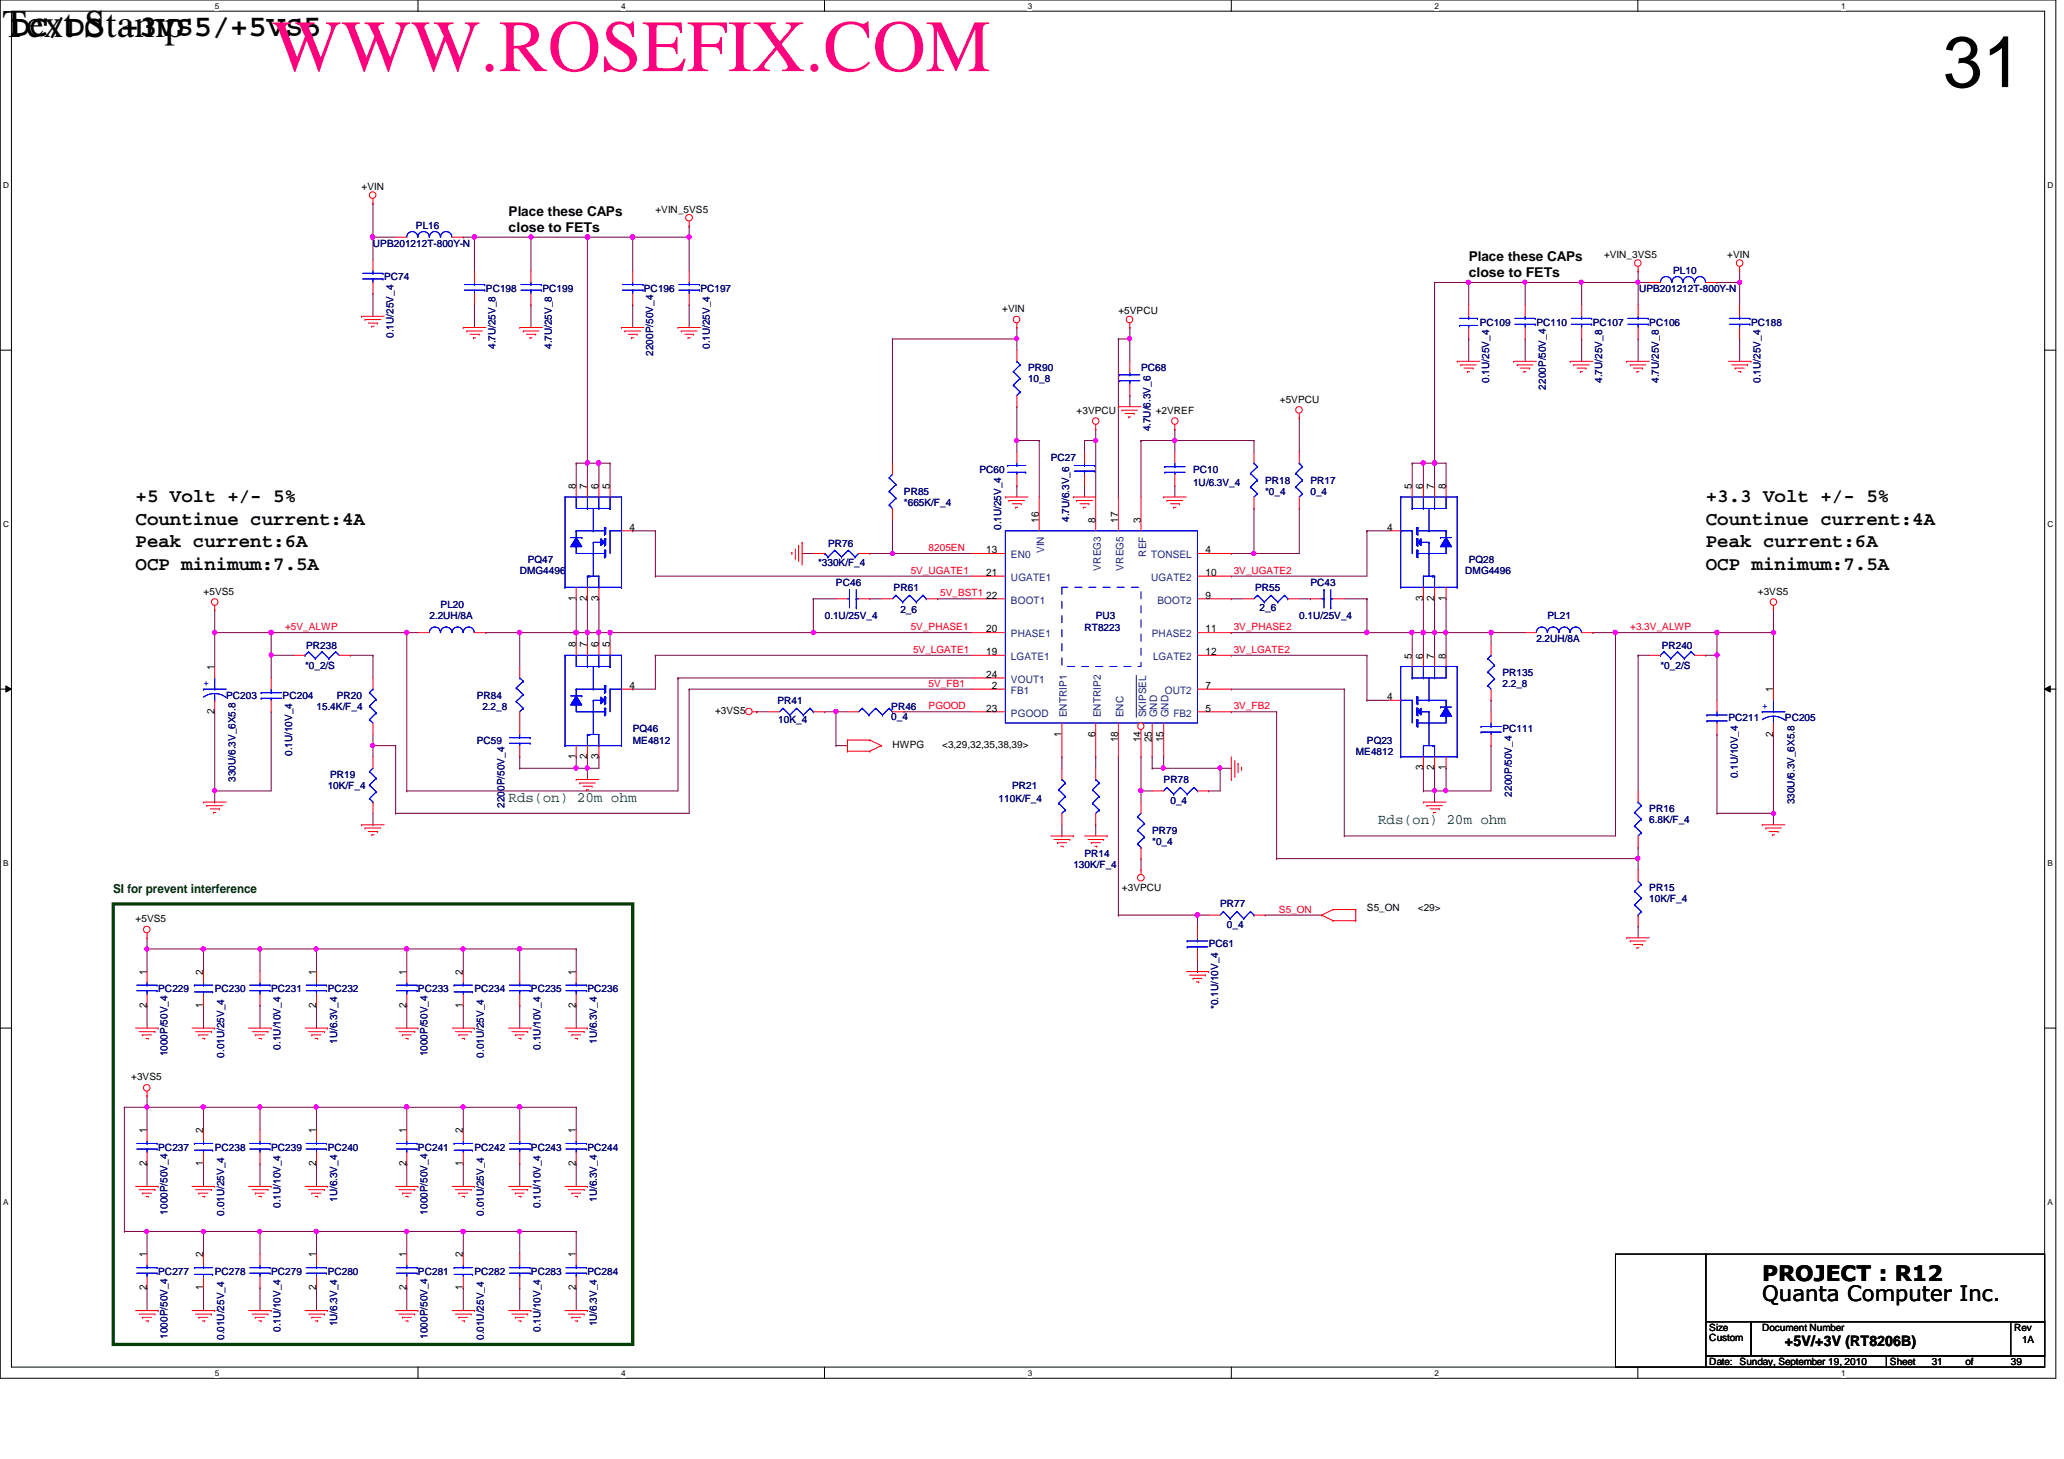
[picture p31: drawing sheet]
<svg xmlns="http://www.w3.org/2000/svg" width="297mm" height="210mm" viewBox="0 0 297 210" stroke-linecap="round" stroke-linejoin="round" font-family="sans-serif">
<defs><g id="words">
<text font-size="10.6" fill="#ff0080" x="39.2" y="10.2">WWW.ROSEFIX.COM</text>
<text font-size="10.4" x="279.6" y="12.5">31</text>
<text font-size="5.6" fill="#010101" x=".4" y="5.3">Text Stamp</text>
<text font-size="4.4" x="1.6" y="5.2">DC/DC +3VS5/+5VS5</text>
<g font-size="3">
<text x="253.6" y="184.3">PROJECT : R12</text>
<text x="253.6" y="187.2">Quanta Computer Inc.</text>
</g>
<g font-size="2.8">
<text x="19.5" y="72.2">+5 Volt +/- 5%</text>
<text x="19.5" y="75.5">Countinue current:4A</text>
<text x="245.5" y="72.2">+3.3 Volt +/- 5%</text>
<text x="245.5" y="75.5">Countinue current:4A</text>
<text x="19.5" y="78.7">Peak current:6A</text>
<text x="19.5" y="82">OCP minimum:7.5A</text>
<text x="245.5" y="78.7">Peak current:6A</text>
<text x="245.5" y="82">OCP minimum:7.5A</text>
</g>
<g font-size="2.1" fill="#008000">
<text x="73.2" y="115.4">Rds(on) 20m ohm</text>
<text x="198.3" y="118.6">Rds(on) 20m ohm</text>
</g>
<text font-size="2.1" x="256.9" y="193.7">+5V/+3V (RT8206B)</text>
<g font-size="1.9">
<text x="73.2" y="31.1">Place these CAPs</text>
<text x="73.2" y="33.4">close to FETs</text>
<text x="211.4" y="37.5">Place these CAPs</text>
<text x="211.4" y="39.9">close to FETs</text>
</g>
<text font-size="1.8" fill="#004000" x="16.3" y="128.4">SI for prevent interference</text>
<g font-size="1.5">
<text x="82.9" y="70.4" transform="rotate(-90 82.9 70.4)">8</text>
<text x="84.5" y="70.4" transform="rotate(-90 84.5 70.4)">7</text>
<text x="86.1" y="70.4" transform="rotate(-90 86.1 70.4)">6</text>
<text x="87.8" y="70.4" transform="rotate(-90 87.8 70.4)">5</text>
<text x="203.2" y="70.4" transform="rotate(-90 203.2 70.4)">5</text>
<text x="204.8" y="70.4" transform="rotate(-90 204.8 70.4)">6</text>
<text x="206.4" y="70.4" transform="rotate(-90 206.4 70.4)">7</text>
<text x="208.1" y="70.4" transform="rotate(-90 208.1 70.4)">8</text>
<text x="90.6" y="76.3">4</text>
<text x="149.5" y="75.2" transform="rotate(-90 149.5 75.2)">16</text>
<text x="157.6" y="75.2" transform="rotate(-90 157.6 75.2)">8</text>
<text x="160.9" y="75.2" transform="rotate(-90 160.9 75.2)">17</text>
<text x="164.2" y="75.2" transform="rotate(-90 164.2 75.2)">3</text>
<text x="199.6" y="76.3">4</text>
<text x="141.9" y="79.6">13</text>
<text x="141.9" y="82.8">21</text>
<text x="173.5" y="79.6">4</text>
<text x="173.5" y="82.8">10</text>
<text x="82.9" y="86.4" transform="rotate(-90 82.9 86.4)">1</text>
<text x="84.5" y="86.4" transform="rotate(-90 84.5 86.4)">2</text>
<text x="86.1" y="86.4" transform="rotate(-90 86.1 86.4)">3</text>
<text x="141.9" y="86.1">22</text>
<text x="173.5" y="86.1">9</text>
<text x="204.8" y="86.4" transform="rotate(-90 204.8 86.4)">3</text>
<text x="206.4" y="86.4" transform="rotate(-90 206.4 86.4)">2</text>
<text x="208.1" y="86.4" transform="rotate(-90 208.1 86.4)">1</text>
<text x="82.9" y="93.1" transform="rotate(-90 82.9 93.1)">8</text>
<text x="84.5" y="93.1" transform="rotate(-90 84.5 93.1)">7</text>
<text x="86.1" y="93.1" transform="rotate(-90 86.1 93.1)">6</text>
<text x="87.8" y="93.1" transform="rotate(-90 87.8 93.1)">5</text>
<text x="141.9" y="91">20</text>
<text x="141.9" y="94.2">19</text>
<text x="173.5" y="94.2">12</text>
<text x="173.5" y="91">11</text>
<text x="203.2" y="94.7" transform="rotate(-90 203.2 94.7)">5</text>
<text x="204.8" y="94.7" transform="rotate(-90 204.8 94.7)">6</text>
<text x="206.4" y="94.7" transform="rotate(-90 206.4 94.7)">7</text>
<text x="208.1" y="94.7" transform="rotate(-90 208.1 94.7)">8</text>
<text x="30.9" y="96.4" transform="rotate(-90 30.9 96.4)">1</text>
<text x="90.6" y="99.1">4</text>
<text x="141.9" y="97.5">24</text>
<text x="142.7" y="99.1">2</text>
<text x="173.5" y="99.1">7</text>
<text x="199.6" y="100.7">4</text>
<text x="255.2" y="99.6" transform="rotate(-90 255.2 99.6)">1</text>
<text x="30.9" y="102.7" transform="rotate(-90 30.9 102.7)">2</text>
<text x="141.9" y="102.4">23</text>
<text x="152.8" y="106" transform="rotate(-90 152.8 106)">1</text>
<text x="157.6" y="106" transform="rotate(-90 157.6 106)">6</text>
<text x="160.9" y="106.8" transform="rotate(-90 160.9 106.8)">18</text>
<text x="164.2" y="106.8" transform="rotate(-90 164.2 106.8)">14</text>
<text x="165.8" y="106.8" transform="rotate(-90 165.8 106.8)">25</text>
<text x="167.4" y="106.8" transform="rotate(-90 167.4 106.8)">15</text>
<text x="173.5" y="102.4">5</text>
<text x="255.2" y="106" transform="rotate(-90 255.2 106)">2</text>
<text x="82.9" y="109.2" transform="rotate(-90 82.9 109.2)">1</text>
<text x="84.5" y="109.2" transform="rotate(-90 84.5 109.2)">2</text>
<text x="86.1" y="109.2" transform="rotate(-90 86.1 109.2)">3</text>
<text x="204.8" y="110.8" transform="rotate(-90 204.8 110.8)">3</text>
<text x="206.4" y="110.8" transform="rotate(-90 206.4 110.8)">2</text>
<text x="208.1" y="110.8" transform="rotate(-90 208.1 110.8)">1</text>
<text x="21.1" y="140.3" transform="rotate(-90 21.1 140.3)">1</text>
<text x="29.2" y="140.3" transform="rotate(-90 29.2 140.3)">2</text>
<text x="45.5" y="140.3" transform="rotate(-90 45.5 140.3)">1</text>
<text x="58.5" y="140.3" transform="rotate(-90 58.5 140.3)">1</text>
<text x="66.6" y="140.3" transform="rotate(-90 66.6 140.3)">2</text>
<text x="82.9" y="140.3" transform="rotate(-90 82.9 140.3)">1</text>
<text x="21.1" y="145" transform="rotate(-90 21.1 145)">2</text>
<text x="29.2" y="145" transform="rotate(-90 29.2 145)">1</text>
<text x="45.5" y="145" transform="rotate(-90 45.5 145)">2</text>
<text x="58.5" y="145" transform="rotate(-90 58.5 145)">2</text>
<text x="66.6" y="145" transform="rotate(-90 66.6 145)">1</text>
<text x="82.9" y="145" transform="rotate(-90 82.9 145)">2</text>
<text x="21.1" y="167.7" transform="rotate(-90 21.1 167.7)">2</text>
<text x="21.1" y="163" transform="rotate(-90 21.1 163)">1</text>
<text x="29.2" y="167.7" transform="rotate(-90 29.2 167.7)">1</text>
<text x="29.2" y="163" transform="rotate(-90 29.2 163)">2</text>
<text x="45.5" y="167.7" transform="rotate(-90 45.5 167.7)">2</text>
<text x="45.5" y="163" transform="rotate(-90 45.5 163)">1</text>
<text x="58.5" y="167.7" transform="rotate(-90 58.5 167.7)">2</text>
<text x="58.5" y="163" transform="rotate(-90 58.5 163)">1</text>
<text x="66.6" y="167.7" transform="rotate(-90 66.6 167.7)">1</text>
<text x="66.6" y="163" transform="rotate(-90 66.6 163)">2</text>
<text x="82.9" y="167.7" transform="rotate(-90 82.9 167.7)">2</text>
<text x="82.9" y="163" transform="rotate(-90 82.9 163)">1</text>
<text x="21.1" y="185.6" transform="rotate(-90 21.1 185.6)">2</text>
<text x="21.1" y="180.9" transform="rotate(-90 21.1 180.9)">1</text>
<text x="29.2" y="185.6" transform="rotate(-90 29.2 185.6)">1</text>
<text x="29.2" y="180.9" transform="rotate(-90 29.2 180.9)">2</text>
<text x="45.5" y="185.6" transform="rotate(-90 45.5 185.6)">2</text>
<text x="45.5" y="180.9" transform="rotate(-90 45.5 180.9)">1</text>
<text x="58.5" y="185.6" transform="rotate(-90 58.5 185.6)">2</text>
<text x="58.5" y="180.9" transform="rotate(-90 58.5 180.9)">1</text>
<text x="66.6" y="185.6" transform="rotate(-90 66.6 185.6)">1</text>
<text x="66.6" y="180.9" transform="rotate(-90 66.6 180.9)">2</text>
<text x="82.9" y="185.6" transform="rotate(-90 82.9 185.6)">2</text>
<text x="82.9" y="180.9" transform="rotate(-90 82.9 180.9)">1</text>
</g>
<g font-size="1.5" fill="#004080">
<text x="145.5" y="80.3">EN0</text>
<text x="145.5" y="83.6">UGATE1</text>
<text x="150.3" y="79.6" transform="rotate(-90 150.3 79.6)">VIN</text>
<text x="158.4" y="82.1" transform="rotate(-90 158.4 82.1)">VREG3</text>
<text x="161.7" y="82.1" transform="rotate(-90 161.7 82.1)">VREG5</text>
<text x="164.9" y="80.1" transform="rotate(-90 164.9 80.1)">REF</text>
<text x="165.7" y="80.3">TONSEL</text>
<text x="165.7" y="83.6">UGATE2</text>
<text x="145.5" y="86.8">BOOT1</text>
<text x="166.6" y="86.8">BOOT2</text>
<text x="145.5" y="91.7">PHASE1</text>
<text x="145.5" y="95">LGATE1</text>
<text x="165.8" y="91.7">PHASE2</text>
<text x="165.9" y="95">LGATE2</text>
<text x="145.5" y="99.8">FB1</text>
<text x="145.5" y="98.2">VOUT1</text>
<text x="167.6" y="99.8">OUT2</text>
<text x="145.5" y="103.1">PGOOD</text>
<text x="153.5" y="103.2" transform="rotate(-90 153.5 103.2)">ENTRIP1</text>
<text x="158.4" y="103.2" transform="rotate(-90 158.4 103.2)">ENTRIP2</text>
<text x="161.7" y="103.2" transform="rotate(-90 161.7 103.2)">ENC</text>
<text x="164.9" y="103.2" transform="rotate(-90 164.9 103.2)">SKIPSEL</text>
<text x="166.5" y="103.2" transform="rotate(-90 166.5 103.2)">GND</text>
<text x="168.2" y="103.2" transform="rotate(-90 168.2 103.2)">GND</text>
<text x="168.9" y="103.1">FB2</text>
</g>
<g font-size="1.4">
<text x="52" y="27.3">+VIN</text>
<text x="94.3" y="30.6">+VIN_5VS5</text>
<text x="230.8" y="37.1">+VIN_3VS5</text>
<text x="248.6" y="37.1">+VIN</text>
<text x="144.2" y="44.9">+VIN</text>
<text x="160.9" y="45.2">+5VPCU</text>
<text x="154.9" y="59.5">+3VPCU</text>
<text x="166.3" y="59.5">+2VREF</text>
<text x="184.2" y="57.9">+5VPCU</text>
<text x="29.3" y="85.6">+5VS5</text>
<text x="253" y="85.6">+3VS5</text>
<text x="102.9" y="102.8">+3VS5</text>
<text x="128.4" y="107.7">HWPG</text>
<text x="135.6" y="107.7">&lt;3,29,32,35,38,39&gt;</text>
<text x="161.5" y="128.1">+3VPCU</text>
<text x="196.7" y="131.1">S5_ON</text>
<text x="204" y="131.1">&lt;29&gt;</text>
<text x="19.5" y="132.7">+5VS5</text>
<text x="18.9" y="155.4">+3VS5</text>
<text x="246" y="191.5">Size</text>
<text x="253.6" y="191.5">Document Number</text>
<text x="289.9" y="191.5">Rev</text>
<text x="246" y="196.4">Date: Sunday, September 19, 2010</text>
<text x="246" y="193">Custom</text>
<text x="272" y="196.4">Sheet</text>
<text x="278" y="196.4">31</text>
<text x="282.9" y="196.4">of</text>
<text x="289.4" y="196.4">39</text>
<text x="291" y="193.2">1A</text>
</g>
<g font-size="1.4" fill="#000080">
<text x="53.7" y="35.5">UPB201212T-800Y-N</text>
<text x="59.9" y="32.9">PL16</text>
<text x="55.3" y="40.3">PC74</text>
<text x="69.9" y="42">PC198</text>
<text x="78.1" y="42">PC199</text>
<text x="92.7" y="42">PC196</text>
<text x="100.8" y="42">PC197</text>
<text x="235.9" y="42">UPB201212T-800Y-N</text>
<text x="240.8" y="39.4">PL10</text>
<text x="213" y="46.9">PC109</text>
<text x="221.1" y="46.9">PC110</text>
<text x="229.2" y="46.9">PC107</text>
<text x="237.4" y="46.9">PC106</text>
<text x="252" y="46.9">PC188</text>
<text x="56.6" y="48.6" transform="rotate(-90 56.6 48.6)">0.1U/25V_4</text>
<text x="71.3" y="50.2" transform="rotate(-90 71.3 50.2)">4.7U/25V_8</text>
<text x="79.4" y="50.2" transform="rotate(-90 79.4 50.2)">4.7U/25V_8</text>
<text x="94" y="51.2" transform="rotate(-90 94 51.2)">2200P/50V_4</text>
<text x="102.1" y="50.2" transform="rotate(-90 102.1 50.2)">0.1U/25V_4</text>
<text x="148" y="53.3">PR90</text>
<text x="164.2" y="53.3">PC68</text>
<text x="148" y="55">10_8</text>
<text x="214.3" y="55.1" transform="rotate(-90 214.3 55.1)">0.1U/25V_4</text>
<text x="222.5" y="56" transform="rotate(-90 222.5 56)">2200P/50V_4</text>
<text x="230.6" y="55.1" transform="rotate(-90 230.6 55.1)">4.7U/25V_8</text>
<text x="238.7" y="55.1" transform="rotate(-90 238.7 55.1)">4.7U/25V_8</text>
<text x="253.4" y="55.1" transform="rotate(-90 253.4 55.1)">0.1U/25V_4</text>
<text x="165.6" y="62.1" transform="rotate(-90 165.6 62.1)">4.7U/6.3V_6</text>
<text x="130.1" y="71.2">PR85</text>
<text x="141" y="68">PC60</text>
<text x="151.2" y="66.4">PC27</text>
<text x="171.7" y="68">PC10</text>
<text x="171.7" y="69.9">1U/6.3V_4</text>
<text x="182.1" y="69.6">PR18</text>
<text x="182.1" y="71.2">*0_4</text>
<text x="188.6" y="69.6">PR17</text>
<text x="188.6" y="71.2">0_4</text>
<text x="130.1" y="72.9">*665K/F_4</text>
<text x="144.1" y="76.2" transform="rotate(-90 144.1 76.2)">0.1U/25V_4</text>
<text x="153.9" y="75.1" transform="rotate(-90 153.9 75.1)">4.7U/6.3V_6</text>
<text x="74.8" y="82.6">DMG4496</text>
<text x="75.9" y="81">PQ47</text>
<text x="117.7" y="81.5">*330K/F_4</text>
<text x="119.2" y="78.7">PR76</text>
<text x="210.9" y="82.6">DMG4496</text>
<text x="211.4" y="81">PQ28</text>
<text x="61.8" y="89.1">2.2UH/8A</text>
<text x="63.4" y="87.5">PL20</text>
<text x="118.7" y="89.1">0.1U/25V_4</text>
<text x="120.3" y="84.2">PC46</text>
<text x="128.6" y="85">PR61</text>
<text x="129.6" y="88.1">2_6</text>
<text x="157.7" y="89.1">PU3</text>
<text x="180.6" y="85">PR55</text>
<text x="181.3" y="88">2_6</text>
<text x="187" y="89.1">0.1U/25V_4</text>
<text x="188.6" y="84.2">PC43</text>
<text x="222.7" y="89.1">PL21</text>
<text x="44.1" y="93.3">PR238</text>
<text x="156.1" y="90.8">RT8223</text>
<text x="221.1" y="92.4">2.2UH/8A</text>
<text x="239.1" y="93.3">PR240</text>
<text x="32.6" y="100.5">PC203</text>
<text x="40.7" y="100.5">PC204</text>
<text x="43.9" y="96.3">*0_2/S</text>
<text x="48.5" y="100.5">PR20</text>
<text x="68.6" y="100.5">PR84</text>
<text x="111.9" y="101.3">PR41</text>
<text x="216.2" y="97.2">PR135</text>
<text x="216.2" y="98.9">2.2_8</text>
<text x="239" y="96.3">*0_2/S</text>
<text x="45.5" y="102.1">15.4K/F_4</text>
<text x="68.6" y="107">PC59</text>
<text x="69.4" y="102.1">2.2_8</text>
<text x="91.1" y="105.4">PQ46</text>
<text x="91.1" y="107">ME4812</text>
<text x="112" y="104.1">10K_4</text>
<text x="128.3" y="102.1">PR46</text>
<text x="128.3" y="103.6">0_4</text>
<text x="196.7" y="107">PQ23</text>
<text x="216.2" y="105.4">PC111</text>
<text x="248.7" y="103.8">PC211</text>
<text x="256.9" y="103.8">PC205</text>
<text x="33.9" y="112.5" transform="rotate(-90 33.9 112.5)">330U/6.3V_6X5.8</text>
<text x="42" y="108.8" transform="rotate(-90 42 108.8)">0.1U/10V_4</text>
<text x="47.2" y="113.5">10K/F_4</text>
<text x="47.5" y="111.9">PR19</text>
<text x="145.7" y="113.5">PR21</text>
<text x="167.5" y="112.7">PR78</text>
<text x="195.1" y="108.6">ME4812</text>
<text x="250.1" y="112" transform="rotate(-90 250.1 112)">0.1U/10V_4</text>
<text x="72.6" y="116.2" transform="rotate(-90 72.6 116.2)">2200P/50V_4</text>
<text x="143.7" y="115.4">110K/F_4</text>
<text x="168.4" y="115.6">0_4</text>
<text x="217.6" y="114.6" transform="rotate(-90 217.6 114.6)">2200P/50V_4</text>
<text x="237.4" y="116.8">PR16</text>
<text x="237.4" y="118.4">6.8K/F_4</text>
<text x="258.2" y="115.7" transform="rotate(-90 258.2 115.7)">330U/6.3V_6X5.8</text>
<text x="154.5" y="124.9">130K/F_4</text>
<text x="156.1" y="123.3">PR14</text>
<text x="165.8" y="120">PR79</text>
<text x="165.8" y="121.6">*0_4</text>
<text x="175.6" y="130.6">PR77</text>
<text x="237.4" y="128.1">PR15</text>
<text x="237.4" y="129.8">10K/F_4</text>
<text x="173.9" y="136.3">PC61</text>
<text x="176.6" y="133.5">0_4</text>
<text x="22.8" y="142.7">PC229</text>
<text x="30.9" y="142.7">PC230</text>
<text x="39" y="142.7">PC231</text>
<text x="47.2" y="142.7">PC232</text>
<text x="60.2" y="142.7">PC233</text>
<text x="68.3" y="142.7">PC234</text>
<text x="76.4" y="142.7">PC235</text>
<text x="84.5" y="142.7">PC236</text>
<text x="175.3" y="145.2" transform="rotate(-90 175.3 145.2)">*0.1U/10V_4</text>
<text x="24.1" y="152" transform="rotate(-90 24.1 152)">1000P/50V_4</text>
<text x="32.3" y="152.1" transform="rotate(-90 32.3 152.1)">0.01U/25V_4</text>
<text x="40.4" y="151" transform="rotate(-90 40.4 151)">0.1U/10V_4</text>
<text x="48.5" y="150.2" transform="rotate(-90 48.5 150.2)">1U/6.3V_4</text>
<text x="61.5" y="152" transform="rotate(-90 61.5 152)">1000P/50V_4</text>
<text x="69.6" y="152.1" transform="rotate(-90 69.6 152.1)">0.01U/25V_4</text>
<text x="77.8" y="151" transform="rotate(-90 77.8 151)">0.1U/10V_4</text>
<text x="85.9" y="150.2" transform="rotate(-90 85.9 150.2)">1U/6.3V_4</text>
<text x="22.8" y="165.5">PC237</text>
<text x="30.9" y="165.5">PC238</text>
<text x="39" y="165.5">PC239</text>
<text x="47.2" y="165.5">PC240</text>
<text x="60.2" y="165.5">PC241</text>
<text x="68.3" y="165.5">PC242</text>
<text x="76.4" y="165.5">PC243</text>
<text x="84.5" y="165.5">PC244</text>
<text x="40.4" y="173.8" transform="rotate(-90 40.4 173.8)">0.1U/10V_4</text>
<text x="48.5" y="172.9" transform="rotate(-90 48.5 172.9)">1U/6.3V_4</text>
<text x="77.8" y="173.8" transform="rotate(-90 77.8 173.8)">0.1U/10V_4</text>
<text x="85.9" y="172.9" transform="rotate(-90 85.9 172.9)">1U/6.3V_4</text>
<text x="24.1" y="174.8" transform="rotate(-90 24.1 174.8)">1000P/50V_4</text>
<text x="32.3" y="174.9" transform="rotate(-90 32.3 174.9)">0.01U/25V_4</text>
<text x="61.5" y="174.8" transform="rotate(-90 61.5 174.8)">1000P/50V_4</text>
<text x="69.6" y="174.9" transform="rotate(-90 69.6 174.9)">0.01U/25V_4</text>
<text x="22.8" y="183.4">PC277</text>
<text x="30.9" y="183.4">PC278</text>
<text x="39" y="183.4">PC279</text>
<text x="47.2" y="183.4">PC280</text>
<text x="60.2" y="183.4">PC281</text>
<text x="68.3" y="183.4">PC282</text>
<text x="76.4" y="183.4">PC283</text>
<text x="84.5" y="183.4">PC284</text>
<text x="40.4" y="191.6" transform="rotate(-90 40.4 191.6)">0.1U/10V_4</text>
<text x="48.5" y="190.8" transform="rotate(-90 48.5 190.8)">1U/6.3V_4</text>
<text x="77.8" y="191.6" transform="rotate(-90 77.8 191.6)">0.1U/10V_4</text>
<text x="85.9" y="190.8" transform="rotate(-90 85.9 190.8)">1U/6.3V_4</text>
<text x="24.1" y="192.6" transform="rotate(-90 24.1 192.6)">1000P/50V_4</text>
<text x="32.3" y="192.8" transform="rotate(-90 32.3 192.8)">0.01U/25V_4</text>
<text x="61.5" y="192.6" transform="rotate(-90 61.5 192.6)">1000P/50V_4</text>
<text x="69.6" y="192.8" transform="rotate(-90 69.6 192.8)">0.01U/25V_4</text>
</g>
<g font-size="1.4" fill="#f00">
<text x="131.1" y="82.5">5V_UGATE1</text>
<text x="133.6" y="79.3">8205EN</text>
<text x="177.5" y="82.5">3V_UGATE2</text>
<text x="135.3" y="85.8">5V_BST1</text>
<text x="41" y="90.7">+5V_ALWP</text>
<text x="131.1" y="90.7">5V_PHASE1</text>
<text x="131.4" y="93.9">5V_LGATE1</text>
<text x="177.5" y="93.9">3V_LGATE2</text>
<text x="177.5" y="90.7">3V_PHASE2</text>
<text x="234.6" y="90.7">+3.3V_ALWP</text>
<text x="133.6" y="98.8">5V_FB1</text>
<text x="133.6" y="102.1">PGOOD</text>
<text x="177.5" y="102.1">3V_FB2</text>
<text x="184.1" y="131.3">S5_ON</text>
</g>
<g font-size="1.4" fill="#00f">
<text x="29.3" y="98.7">+</text>
<text x="253.6" y="101.9">+</text>
</g>
<g font-size="1.2">
<text x="30.9" y="1.2">5</text>
<text x="89.4" y="1.2">4</text>
<text x="147.9" y="1.2">3</text>
<text x="206.5" y="1.2">2</text>
<text x="265" y="1.2">1</text>
<text x=".5" y="27.1">D</text>
<text x="294.7" y="27.1">D</text>
<text x=".5" y="75.8">C</text>
<text x="294.7" y="75.8">C</text>
<text x=".5" y="124.6">B</text>
<text x="294.7" y="124.6">B</text>
<text x=".5" y="173.4">A</text>
<text x="294.7" y="173.4">A</text>
<text x="30.9" y="197.9">5</text>
<text x="89.4" y="197.9">4</text>
<text x="147.9" y="197.9">3</text>
<text x="206.5" y="197.9">2</text>
<text x="265" y="197.9">1</text>
</g>
</g></defs>
<path d="M0 0h295.9v198.3h-295.9zM1.6 1.6h292.7v195.1h-292.7z" fill="none" stroke="#000" stroke-width=".14"/>
<g fill="#fff">
<path d="M30.9 .2h.6v1.3h-.6z"/>
<path d="M30.9 196.8h.6v1.4h-.6z"/>
</g>
<path d="M60.2 0v1.6M60.2 196.7v1.6" fill="none" stroke="#000" stroke-width=".14"/>
<g fill="#fff">
<path d="M89.4 .2h.6v1.3h-.6z"/>
<path d="M89.4 196.8h.6v1.4h-.6z"/>
</g>
<path d="M118.7 0v1.6M118.7 196.7v1.6" fill="none" stroke="#000" stroke-width=".14"/>
<g fill="#fff">
<path d="M147.9 .2h.6v1.3h-.6z"/>
<path d="M147.9 196.8h.6v1.4h-.6z"/>
</g>
<path d="M177.2 0v1.6M177.2 196.7v1.6" fill="none" stroke="#000" stroke-width=".14"/>
<g fill="#fff">
<path d="M206.5 .2h.5v1.3h-.5z"/>
<path d="M206.5 196.8h.5v1.4h-.5z"/>
</g>
<path d="M235.7 0v1.6M235.7 196.7v1.6" fill="none" stroke="#000" stroke-width=".14"/>
<g fill="#fff">
<path d="M265 .2h.6v1.3h-.6z"/>
<path d="M265 196.8h.6v1.4h-.6z"/>
<path d="M.5 26h.8v1.3h-.8z"/>
<path d="M294.7 26h.8v1.3h-.8z"/>
<path d="M.5 74.8h.8v1.3h-.8z"/>
<path d="M294.7 74.8h.8v1.3h-.8z"/>
</g>
<path d="M0 50.4h1.6M294.3 50.4h1.6" fill="none" stroke="#000" stroke-width=".14"/>
<g fill="#fff">
<path d="M.5 123.5h.7v1.3h-.7z"/>
<path d="M294.7 123.5h.7v1.3h-.7z"/>
</g>
<path d="M0 99.1h1.6M.8 98.7l.8 .4-.8 .5zM294.3 99.1l.8-.4v.9zM294.3 99.1h1.6" fill="none" stroke="#000" stroke-width=".14"/>
<path d="M.8 98.7l.8 .4-.8 .5zM294.3 99.1l.8-.4v.9z" fill="#000"/>
<g fill="#fff">
<path d="M.5 172.3h.7v1.3h-.7z"/>
<path d="M294.7 172.3h.7v1.3h-.7z"/>
</g>
<path d="M0 147.9h1.6M294.3 147.9h1.6" fill="none" stroke="#000" stroke-width=".14"/>
<path d="M128.4 48.8h.1M128.4 48.8h17.9M146.3 48.8h.1M146.3 48.8v1.6M235.8 121.9h.1M235.8 121.9v1.6" fill="none" stroke="#800040" stroke-width=".14"/>
<circle cx="146.3" cy="48.7" r=".3" fill="#f0f"/>
<circle cx="146.3" cy="48.7" r=".3" fill="none" stroke="#f0f" stroke-width=".14"/>
<path d="M125.2 79.6h.1M125.2 79.6h3.2M204.8 66.6h.1M204.8 66.6v3.3M204.8 66.6h1.7M86.2 86.1h.1M86.2 86.1v4.9M94.3 94.3h.1M94.3 94.3h45.5" fill="none" stroke="#800040" stroke-width=".14"/>
<circle cx="206.4" cy="66.6" r=".31" fill="#f0f"/>
<circle cx="206.4" cy="66.6" r=".31" fill="none" stroke="#f0f" stroke-width=".14"/>
<circle cx="204.8" cy="66.6" r=".32" fill="#f0f"/>
<circle cx="204.8" cy="66.6" r=".32" fill="none" stroke="#f0f" stroke-width=".14"/>
<path d="M206.5 40.6h.1M206.5 40.6v26M211.4 40.6h.1M211.4 40.6h8.1M203.2 66.6h.1M203.2 66.6h1.6" fill="none" stroke="#800040" stroke-width=".14"/>
<circle cx="211.3" cy="40.6" r=".3" fill="#f0f"/>
<circle cx="211.3" cy="40.6" r=".3" fill="none" stroke="#f0f" stroke-width=".14"/>
<path d="M149.6 63.4h.1M149.6 63.4v8.1M208.1 69.9h.1M208.1 66.6v3.3M99.2 99.1h.1M99.2 99.1h40.6M203.2 91h.1M203.2 91h1.6" fill="none" stroke="#800040" stroke-width=".14"/>
<circle cx="203.2" cy="91" r=".31" fill="#f0f"/>
<circle cx="203.2" cy="91" r=".31" fill="none" stroke="#f0f" stroke-width=".14"/>
<path d="M39 91h.1M39 91h19.5" fill="none" stroke="#800040" stroke-width=".14"/>
<circle cx="39" cy="91" r=".31" fill="#f0f"/>
<circle cx="39" cy="91" r=".31" fill="none" stroke="#f0f" stroke-width=".14"/>
<path d="M84.5 66.6h.1M84.5 66.6v3.3M177.2 102.4h.1M177.2 102.4h6.5" fill="none" stroke="#800040" stroke-width=".14"/>
<circle cx="84.5" cy="66.6" r=".31" fill="#f0f"/>
<circle cx="84.5" cy="66.6" r=".31" fill="none" stroke="#f0f" stroke-width=".14"/>
<path d="M99.2 34.1h.1M99.2 34.1v4.9" fill="none" stroke="#800040" stroke-width=".14"/>
<circle cx="99.2" cy="34.1" r=".32" fill="#f0f"/>
<circle cx="99.2" cy="34.1" r=".32" fill="none" stroke="#f0f" stroke-width=".14"/>
<path d="M99.2 43.9h.1M99.2 43.9v3.2M160.9 48.8h.1M160.9 48.8h1.7M97.6 97.5h.1M97.6 97.5v16.3h-39.1M58.5 113.8h.1" fill="none" stroke="#800040" stroke-width=".14"/>
<circle cx="162.6" cy="48.7" r=".3" fill="#f0f"/>
<circle cx="162.6" cy="48.7" r=".3" fill="none" stroke="#f0f" stroke-width=".14"/>
<path d="M162.6 56.9h.1M162.6 56.9v1.6M58.5 91h.1M58.5 91v22.8" fill="none" stroke="#800040" stroke-width=".14"/>
<circle cx="58.5" cy="91" r=".32" fill="#f0f"/>
<circle cx="58.5" cy="91" r=".32" fill="none" stroke="#f0f" stroke-width=".14"/>
<path d="M211.4 40.6h.1M211.4 48.8h.1M211.4 40.6v3.3M211.4 48.8v3.2M219.5 48.8h.1M219.5 40.6h.1M219.5 40.6v3.3M219.5 48.8v3.2M30.9 113.8h.1M30.9 113.8h8.1" fill="none" stroke="#800040" stroke-width=".14"/>
<circle cx="30.9" cy="113.7" r=".3" fill="#f0f"/>
<circle cx="30.9" cy="113.7" r=".3" fill="none" stroke="#f0f" stroke-width=".14"/>
<path d="M84.5 91h1.7M86.2 91h.1" fill="none" stroke="#800040" stroke-width=".14"/>
<circle cx="84.5" cy="91" r=".31" fill="#f0f"/>
<circle cx="84.5" cy="91" r=".31" fill="none" stroke="#f0f" stroke-width=".14"/>
<circle cx="86.1" cy="91" r=".31" fill="#f0f"/>
<circle cx="86.1" cy="91" r=".31" fill="none" stroke="#f0f" stroke-width=".14"/>
<path d="M86.2 91h.1M86.2 91v1.6" fill="none" stroke="#800040" stroke-width=".14"/>
<circle cx="86.1" cy="91" r=".31" fill="#f0f"/>
<circle cx="86.1" cy="91" r=".31" fill="none" stroke="#f0f" stroke-width=".14"/>
<path d="M30.9 91h.1M30.9 91h8.1" fill="none" stroke="#800040" stroke-width=".14"/>
<circle cx="39" cy="91" r=".31" fill="#f0f"/>
<circle cx="39" cy="91" r=".31" fill="none" stroke="#f0f" stroke-width=".14"/>
<path d="M255.2 91h.1M255.2 91v8.1" fill="none" stroke="#800040" stroke-width=".14"/>
<circle cx="255.2" cy="91" r=".31" fill="#f0f"/>
<circle cx="255.2" cy="91" r=".31" fill="none" stroke="#f0f" stroke-width=".14"/>
<g fill="none" stroke="#800040" stroke-width=".14">
<path d="M162.6 47.1h.1M162.6 47.1v1.7M157.7 63.4h.1M157.7 63.4v8.1M169.1 69.9h.1M169.1 69.9v1.6M69.9 91h.1M69.9 91h4.9M74.8 91h.1M74.8 91v4.9M208.1 91h.1M208.1 91h6.5"/>
<path d="M214.6 91h.1M214.6 91v1.6M74.8 108.9h.1M74.8 108.9v1.6M84.5 110.5h.1M84.5 110.5v1.6M86.2 108.9h.1M86.2 108.9v1.6M130.1 102.4h.1M130.1 102.4h9.7M208.1 113.8h.1M214.6 100.8h.1"/>
<path d="M214.6 107.3h.1M214.6 100.8v1.6M214.6 107.3v6.5h-6.5M255.2 117h.1M255.2 117v1.7"/>
</g>
<circle cx="157.7" cy="63.4" r=".3" fill="#f0f"/>
<circle cx="157.7" cy="63.4" r=".3" fill="none" stroke="#f0f" stroke-width=".14"/>
<path d="M247.1 117h.1M247.1 117h8.1" fill="none" stroke="#800040" stroke-width=".14"/>
<circle cx="255.2" cy="117" r=".3" fill="#f0f"/>
<circle cx="255.2" cy="117" r=".3" fill="none" stroke="#f0f" stroke-width=".14"/>
<path d="M247.1 91h.1M247.1 91h8.1" fill="none" stroke="#800040" stroke-width=".14"/>
<circle cx="247.1" cy="91" r=".31" fill="#f0f"/>
<circle cx="247.1" cy="91" r=".31" fill="none" stroke="#f0f" stroke-width=".14"/>
<g fill="none" stroke="#800040" stroke-width=".14">
<path d="M30.9 91h.1M30.9 91v4.9M39 94.3h.1M39 94.3v3.2M177.2 82.9h.1M177.2 82.9h19.5M53.7 107.3h.1M53.7 105.7v1.6M74.8 110.5h.1M74.8 110.5h8.1M204.8 113.8h.1M206.5 110.5h.1"/>
<path d="M206.5 110.5v3.3h-1.7M255.2 105.7h.1M255.2 105.7v11.3"/>
</g>
<circle cx="30.9" cy="91" r=".31" fill="#f0f"/>
<circle cx="30.9" cy="91" r=".31" fill="none" stroke="#f0f" stroke-width=".14"/>
<path d="M219.5 40.6h.1M219.5 40.6h8.1M187 86.1h1.6M188.6 86.1h.1" fill="none" stroke="#800040" stroke-width=".14"/>
<circle cx="227.6" cy="40.6" r=".3" fill="#f0f"/>
<circle cx="227.6" cy="40.6" r=".3" fill="none" stroke="#f0f" stroke-width=".14"/>
<circle cx="219.5" cy="40.6" r=".3" fill="#f0f"/>
<circle cx="219.5" cy="40.6" r=".3" fill="none" stroke="#f0f" stroke-width=".14"/>
<g fill="none" stroke="#800040" stroke-width=".14">
<path d="M91.1 34.1h.1M91.1 34.1h8.1M164.2 63.4h.1M164.2 63.4v8.1M196.7 76.4h.1M196.7 76.4v6.5M208.1 86.1h.1M208.1 86.1v4.9M30.9 113.8h.1M30.9 102.4v11.4M39 102.4h.1M39 102.4v11.4"/>
<path d="M247.1 105.7h.1M247.1 105.7v11.3"/>
</g>
<circle cx="208.1" cy="91" r=".31" fill="#f0f"/>
<circle cx="208.1" cy="91" r=".31" fill="none" stroke="#f0f" stroke-width=".14"/>
<path d="M214.6 91h.1M214.6 91h4.9" fill="none" stroke="#800040" stroke-width=".14"/>
<circle cx="214.6" cy="91" r=".31" fill="#f0f"/>
<circle cx="214.6" cy="91" r=".31" fill="none" stroke="#f0f" stroke-width=".14"/>
<path d="M204.8 86.1h.1M204.8 86.1v4.9M206.5 86.1h.1M206.5 86.1v4.9M82.9 108.9h.1M82.9 108.9v1.6" fill="none" stroke="#800040" stroke-width=".14"/>
<circle cx="82.9" cy="110.5" r=".31" fill="#f0f"/>
<circle cx="82.9" cy="110.5" r=".31" fill="none" stroke="#f0f" stroke-width=".14"/>
<path d="M82.9 91h.1M82.9 91h1.6M84.5 91h.1M84.5 86.1h.1M84.5 86.1v6.5M84.5 108.9h.1M84.5 108.9v1.6" fill="none" stroke="#800040" stroke-width=".14"/>
<circle cx="84.5" cy="91" r=".31" fill="#f0f"/>
<circle cx="84.5" cy="91" r=".31" fill="none" stroke="#f0f" stroke-width=".14"/>
<circle cx="82.9" cy="91" r=".32" fill="#f0f"/>
<circle cx="82.9" cy="91" r=".32" fill="none" stroke="#f0f" stroke-width=".14"/>
<path d="M247.1 94.3h.1M247.1 94.3v6.5" fill="none" stroke="#800040" stroke-width=".14"/>
<circle cx="247.1" cy="94.2" r=".3" fill="#f0f"/>
<circle cx="247.1" cy="94.2" r=".3" fill="none" stroke="#f0f" stroke-width=".14"/>
<path d="M117 91h.1M117 91h22.8" fill="none" stroke="#800040" stroke-width=".14"/>
<circle cx="117" cy="91" r=".31" fill="#f0f"/>
<circle cx="117" cy="91" r=".31" fill="none" stroke="#f0f" stroke-width=".14"/>
<g fill="none" stroke="#800040" stroke-width=".14">
<path d="M160.9 48.8h.1M160.9 48.8v22.7M162.6 48.8h.1M162.6 48.8v3.2M91.1 76.4h.1M91.1 76.4h3.2M94.3 76.4h.1M94.3 76.4v6.5M146.3 69.9h.1M146.3 69.9v1.6M94.3 82.9h.1M94.3 82.9h45.5"/>
<path d="M97.6 97.5h.1M97.6 97.5h42.2M99.2 99.1h.1M99.2 99.1v17.9h-42.3M232.5 91h.1M232.5 91h14.6M56.9 107.3h.1M56.9 117h.1M56.9 107.3v9.7"/>
</g>
<circle cx="232.4" cy="91" r=".31" fill="#f0f"/>
<circle cx="232.4" cy="91" r=".31" fill="none" stroke="#f0f" stroke-width=".14"/>
<g fill="none" stroke="#800040" stroke-width=".14">
<path d="M91.1 34.1h.1M91.1 34.1v4.9M99.2 32.5h.1M99.2 32.5v1.6M91.1 43.9h.1M91.1 43.9v3.2M227.6 48.8h.1M227.6 40.6h.1M227.6 40.6v3.3M227.6 48.8v3.2M206.5 66.6h.1M206.5 66.6h1.6"/>
<path d="M53.7 94.3h.1M53.7 94.3v3.2M58.5 91h.1M58.5 91h1.7M206.5 91h.1M206.5 91v3.3M235.8 94.3h.1M235.8 94.3v19.5M53.7 118.7h.1M53.7 117v1.7M53.7 107.3h3.2M56.9 107.3h.1"/>
<path d="M82.9 110.5h.1M82.9 110.5h1.6M204.8 110.5h.1M204.8 110.5v3.3M206.5 113.8h.1M206.5 113.8v1.6M208.1 110.5h.1M208.1 110.5v3.3"/>
</g>
<circle cx="91" cy="34.1" r=".32" fill="#f0f"/>
<circle cx="91" cy="34.1" r=".32" fill="none" stroke="#f0f" stroke-width=".14"/>
<path d="M84.5 34.1h.1M84.5 34.1h6.6" fill="none" stroke="#800040" stroke-width=".14"/>
<circle cx="84.5" cy="34.1" r=".31" fill="#f0f"/>
<circle cx="84.5" cy="34.1" r=".31" fill="none" stroke="#f0f" stroke-width=".14"/>
<path d="M235.8 48.8h.1M235.8 40.6h.1M235.8 40.6v3.3M235.8 48.8v3.2M204.8 91h.1M204.8 91h1.7M120.3 102.4h.1M120.3 102.4v4.9" fill="none" stroke="#800040" stroke-width=".14"/>
<circle cx="204.8" cy="91" r=".32" fill="#f0f"/>
<circle cx="204.8" cy="91" r=".32" fill="none" stroke="#f0f" stroke-width=".14"/>
<path d="M196.7 76.4h.1M196.7 76.4h3.3M206.5 91h.1M206.5 91h1.6" fill="none" stroke="#800040" stroke-width=".14"/>
<circle cx="206.4" cy="91" r=".31" fill="#f0f"/>
<circle cx="206.4" cy="91" r=".31" fill="none" stroke="#f0f" stroke-width=".14"/>
<path d="M206.5 113.8h.1M206.5 113.8h1.6" fill="none" stroke="#800040" stroke-width=".14"/>
<circle cx="208.1" cy="113.7" r=".3" fill="#f0f"/>
<circle cx="208.1" cy="113.7" r=".3" fill="none" stroke="#f0f" stroke-width=".14"/>
<circle cx="206.5" cy="113.7" r=".3" fill="#f0f"/>
<circle cx="206.5" cy="113.7" r=".3" fill="none" stroke="#f0f" stroke-width=".14"/>
<path d="M227.6 40.6h.1M227.6 40.6h8.2" fill="none" stroke="#800040" stroke-width=".14"/>
<circle cx="235.7" cy="40.6" r=".3" fill="#f0f"/>
<circle cx="235.7" cy="40.6" r=".3" fill="none" stroke="#f0f" stroke-width=".14"/>
<g fill="none" stroke="#800040" stroke-width=".14">
<path d="M53.7 34.1h.1M53.7 34.1h3.2M53.7 34.1v3.3M53.7 42.2h.1M53.7 42.2v3.3M206.5 40.6h.1M206.5 40.6h4.9M146.3 63.4h.1M146.3 63.4v1.6M206.5 66.6h.1M206.5 66.6v3.3M30.9 87.8h.1"/>
<path d="M30.9 87.8v3.2M39 94.3h.1M39 94.3h3.3M50.4 94.3h.1M50.4 94.3h3.3M177.2 94.3h.1M177.2 91h.1M177.2 86.1h.1M177.2 99.1h.1M177.2 94.3h19.5M177.2 86.1h1.7M177.2 99.1h16.3"/>
<path d="M193.5 99.1h.1M193.5 99.1v21.2M196.7 86.1h.1M196.7 86.1v4.9h-19.5M232.5 91h.1M232.5 91v29.3h-39M235.8 94.3h.1M235.8 94.3h1.6M245.5 94.3h.1M245.5 94.3h1.6M247.1 94.3h.1M247.1 91v3.3"/>
<path d="M255.2 87.8h.1M255.2 87.8v3.2M165.8 108.9h.1M165.8 108.9v1.6M167.5 108.9h.1M167.5 108.9v1.6M175.6 110.5h.1M175.6 110.5h1.6M193.5 120.3h.1"/>
</g>
<circle cx="175.6" cy="110.5" r=".3" fill="#f0f"/>
<circle cx="175.6" cy="110.5" r=".3" fill="none" stroke="#f0f" stroke-width=".14"/>
<path d="M180.5 73.2h.1M180.5 73.2v6.4" fill="none" stroke="#800040" stroke-width=".14"/>
<circle cx="180.4" cy="79.6" r=".31" fill="#f0f"/>
<circle cx="180.4" cy="79.6" r=".31" fill="none" stroke="#f0f" stroke-width=".14"/>
<path d="M164.2 63.4h.1M164.2 63.4h16.3M169.1 63.4h.1M180.5 79.6h.1M187 73.2h.1M187 60.1h.1M187 73.2v6.4h-6.5M187 60.1v4.9" fill="none" stroke="#800040" stroke-width=".14"/>
<circle cx="169.1" cy="63.4" r=".3" fill="#f0f"/>
<circle cx="169.1" cy="63.4" r=".3" fill="none" stroke="#f0f" stroke-width=".14"/>
<path d="M169.1 61.8h.1M169.1 63.4h.1M169.1 61.8v3.2M180.5 63.4h.1M180.5 63.4v1.6M164.2 113.8h.1M164.2 113.8v1.6" fill="none" stroke="#800040" stroke-width=".14"/>
<circle cx="164.2" cy="113.7" r=".31" fill="#f0f"/>
<circle cx="164.2" cy="113.7" r=".31" fill="none" stroke="#f0f" stroke-width=".14"/>
<g fill="none" stroke="#800040" stroke-width=".14">
<path d="M76.4 34.1h.1M76.4 34.1v4.9M76.4 43.9h.1M76.4 43.9v3.2M128.4 79.6h.1M128.4 79.6h11.4M156.1 69.9h.1M156.1 63.4h.1M156.1 63.4v1.6M156.1 69.9v1.6M157.7 61.8h.1M157.7 61.8v1.6h-1.6"/>
<path d="M82.9 91h.1M82.9 91v1.6M196.7 94.3h.1M196.7 94.3v6.5M229.2 91h.1M229.2 91h3.3M157.7 118.7h.1M157.7 108.9h.1M157.7 108.9v1.6M157.7 118.7v1.6M164.2 123.5h.1M164.2 123.5v1.6"/>
</g>
<circle cx="76.4" cy="34.1" r=".31" fill="#f0f"/>
<circle cx="76.4" cy="34.1" r=".31" fill="none" stroke="#f0f" stroke-width=".14"/>
<path d="M53.7 29.3h.1M53.7 29.3v4.8" fill="none" stroke="#800040" stroke-width=".14"/>
<circle cx="53.6" cy="34.1" r=".31" fill="#f0f"/>
<circle cx="53.6" cy="34.1" r=".31" fill="none" stroke="#f0f" stroke-width=".14"/>
<g fill="none" stroke="#800040" stroke-width=".14">
<path d="M235.8 39h.1M235.8 39v1.6M82.9 66.6h.1M82.9 66.6v3.3M82.9 66.6h1.6M203.2 66.6h.1M203.2 66.6v3.3M86.2 91h.1M86.2 91h1.6M87.8 91h.1M87.8 91v1.6M91.1 99.1h.1"/>
<path d="M94.3 94.3h.1M94.3 94.3v4.8h-3.2M30.9 115.4h.1M30.9 113.8v1.6M53.7 107.3h.1M53.7 107.3v1.6M120.3 107.3h.1M120.3 107.3h1.7M196.7 100.8h.1M196.7 100.8h3.3"/>
</g>
<circle cx="53.6" cy="107.2" r=".31" fill="#f0f"/>
<circle cx="53.6" cy="107.2" r=".31" fill="none" stroke="#f0f" stroke-width=".14"/>
<path d="M84.5 34.1h.1M84.5 34.1v32.5M84.5 66.6h.1M84.5 66.6h3.3M86.2 66.6h.1M193.5 86.1h3.2M196.7 86.1h.1" fill="none" stroke="#800040" stroke-width=".14"/>
<circle cx="86.1" cy="66.6" r=".31" fill="#f0f"/>
<circle cx="86.1" cy="66.6" r=".31" fill="none" stroke="#f0f" stroke-width=".14"/>
<path d="M86.2 66.6h.1M86.2 66.6v3.3M118.7 102.4h.1M118.7 102.4h1.6" fill="none" stroke="#800040" stroke-width=".14"/>
<circle cx="120.3" cy="102.4" r=".3" fill="#f0f"/>
<circle cx="120.3" cy="102.4" r=".3" fill="none" stroke="#f0f" stroke-width=".14"/>
<path d="M74.8 91h.1M74.8 91h8.1" fill="none" stroke="#800040" stroke-width=".14"/>
<circle cx="74.8" cy="91" r=".32" fill="#f0f"/>
<circle cx="74.8" cy="91" r=".32" fill="none" stroke="#f0f" stroke-width=".14"/>
<g fill="none" stroke="#800040" stroke-width=".14">
<path d="M128.4 48.8v17.8M87.8 66.6h.1M87.8 66.6v3.3M128.4 66.6h.1M177.2 79.6h.1M177.2 79.6h3.3M87.8 91h.1M87.8 91h29.2M208.1 91h.1M208.1 91v3.3M152.8 108.9h.1M152.8 108.9v1.6"/>
<path d="M165.8 110.5h.1M165.8 110.5h1.7M235.8 133.3h.1M235.8 133.3v1.6"/>
</g>
<circle cx="87.8" cy="91" r=".31" fill="#f0f"/>
<circle cx="87.8" cy="91" r=".31" fill="none" stroke="#f0f" stroke-width=".14"/>
<path d="M76.4 34.1h.1M76.4 34.1h8.1M117 86.1h.1M117 86.1v4.9M117 86.1h3.3M125.2 86.1h.1M125.2 86.1h1.6M135 86.1h.1M135 86.1h4.8M183.7 102.4h.1M183.7 102.4v21.1" fill="none" stroke="#800040" stroke-width=".14"/>
<circle cx="84.5" cy="34.1" r=".31" fill="#f0f"/>
<circle cx="84.5" cy="34.1" r=".31" fill="none" stroke="#f0f" stroke-width=".14"/>
<path d="M39 91h.1M39 91v3.3M120.3 102.4h.1M120.3 102.4h1.7" fill="none" stroke="#800040" stroke-width=".14"/>
<circle cx="39" cy="94.2" r=".3" fill="#f0f"/>
<circle cx="39" cy="94.2" r=".3" fill="none" stroke="#f0f" stroke-width=".14"/>
<path d="M82.9 86.1h.1M82.9 86.1v4.9M84.5 110.5h.1M84.5 110.5h1.7" fill="none" stroke="#800040" stroke-width=".14"/>
<circle cx="84.5" cy="110.5" r=".3" fill="#f0f"/>
<circle cx="84.5" cy="110.5" r=".3" fill="none" stroke="#f0f" stroke-width=".14"/>
<path d="M66.7 34.1h.1M66.7 34.1h1.6M68.3 34.1h.1M68.3 34.1v4.9M68.3 43.9h.1M68.3 43.9v3.2M128.4 74.8h.1M128.4 74.8v4.8" fill="none" stroke="#800040" stroke-width=".14"/>
<circle cx="128.4" cy="79.6" r=".3" fill="#f0f"/>
<circle cx="128.4" cy="79.6" r=".3" fill="none" stroke="#f0f" stroke-width=".14"/>
<path d="M183.7 123.5h.1M183.7 123.5h52.1" fill="none" stroke="#800040" stroke-width=".14"/>
<circle cx="235.7" cy="123.5" r=".31" fill="#f0f"/>
<circle cx="235.7" cy="123.5" r=".31" fill="none" stroke="#f0f" stroke-width=".14"/>
<path d="M68.3 34.1h.1M68.3 34.1h8.1M115.4 79.6h.1M115.4 79.6h1.6M108.9 102.4h.1M108.9 102.4h1.7M235.8 123.5h.1M235.8 123.5v1.6" fill="none" stroke="#800040" stroke-width=".14"/>
<circle cx="68.3" cy="34.1" r=".31" fill="#f0f"/>
<circle cx="68.3" cy="34.1" r=".31" fill="none" stroke="#f0f" stroke-width=".14"/>
<path d="M250.4 39h.1M250.4 39v4.9M247.1 40.6h.1M247.1 40.6h3.3M250.4 40.6h.1M250.4 48.8h.1M250.4 48.8v3.2" fill="none" stroke="#800040" stroke-width=".14"/>
<circle cx="250.4" cy="40.6" r=".3" fill="#f0f"/>
<circle cx="250.4" cy="40.6" r=".3" fill="none" stroke="#f0f" stroke-width=".14"/>
<path d="M235.8 40.6h.1M235.8 40.6h1.6M146.3 63.4h.1M146.3 63.4h3.3" fill="none" stroke="#800040" stroke-width=".14"/>
<circle cx="146.3" cy="63.4" r=".3" fill="#f0f"/>
<circle cx="146.3" cy="63.4" r=".3" fill="none" stroke="#f0f" stroke-width=".14"/>
<path d="M146.3 47.1h.1M146.3 47.1v1.7M196.7 91h.1M196.7 91h6.5M203.2 91h.1M203.2 91v3.3M204.8 91h.1M204.8 91v3.3" fill="none" stroke="#800040" stroke-width=".14"/>
<circle cx="196.7" cy="91" r=".32" fill="#f0f"/>
<circle cx="196.7" cy="91" r=".32" fill="none" stroke="#f0f" stroke-width=".14"/>
<path d="M146.3 58.5h.1M146.3 58.5v4.9M164.2 113.8h.1M164.2 108.9h.1M164.2 113.8h1.6M164.2 108.9v4.9M167.5 110.5h.1M167.5 110.5h8.1M175.6 110.5h.1M175.6 110.5v3.3" fill="none" stroke="#800040" stroke-width=".14"/>
<circle cx="167.4" cy="110.5" r=".3" fill="#f0f"/>
<circle cx="167.4" cy="110.5" r=".3" fill="none" stroke="#f0f" stroke-width=".14"/>
<path d="M160.9 108.9v22.8M173.9 113.8h.1M173.9 113.8h1.7M160.9 131.7h.1M172.3 131.7h.1M172.3 131.7h1.6M182.1 131.7h.1M182.1 131.7h8.1" fill="none" stroke="#800040" stroke-width=".14"/>
<circle cx="172.3" cy="131.6" r=".32" fill="#f0f"/>
<circle cx="172.3" cy="131.6" r=".32" fill="none" stroke="#f0f" stroke-width=".14"/>
<g fill="none" stroke="#800040" stroke-width=".14">
<path d="M152.8 118.7v1.6M21.2 136.5h.1M21.2 136.5v3.3M21.2 136.5h8.1M29.3 136.5h.1M29.3 136.5v3.3M37.4 136.5h.1M37.4 136.5v3.3M45.5 136.5h.1M45.5 136.5v3.3M58.5 136.5h.1M58.5 136.5v3.3"/>
<path d="M66.7 136.5h.1M66.7 136.5v3.3M74.8 136.5h.1M74.8 136.5v3.3M82.9 136.5h.1M82.9 136.5v3.3M152.8 120.3h.1M160.9 131.7h.1M160.9 131.7h11.4M172.3 131.7h.1M172.3 139.8h.1M172.3 131.7v1.6"/>
<path d="M172.3 138.2v1.6M21.2 144.7h.1M21.2 144.7v3.2M29.3 144.7h.1M29.3 144.7v3.2M37.4 144.7h.1M37.4 144.7v3.2M45.5 144.7h.1M45.5 144.7v3.2M58.5 144.7h.1M58.5 144.7v3.2M66.7 144.7h.1"/>
<path d="M66.7 144.7v3.2M74.8 144.7h.1M74.8 144.7v3.2M82.9 144.7h.1M82.9 144.7v3.2"/>
</g>
<circle cx="29.3" cy="136.5" r=".3" fill="#f0f"/>
<circle cx="29.3" cy="136.5" r=".3" fill="none" stroke="#f0f" stroke-width=".14"/>
<circle cx="21.1" cy="136.5" r=".3" fill="#f0f"/>
<circle cx="21.1" cy="136.5" r=".3" fill="none" stroke="#f0f" stroke-width=".14"/>
<path d="M45.5 136.5h.1M45.5 136.5h13" fill="none" stroke="#800040" stroke-width=".14"/>
<circle cx="45.5" cy="136.5" r=".3" fill="#f0f"/>
<circle cx="45.5" cy="136.5" r=".3" fill="none" stroke="#f0f" stroke-width=".14"/>
<path d="M37.4 136.5h.1M37.4 136.5h8.1" fill="none" stroke="#800040" stroke-width=".14"/>
<circle cx="37.4" cy="136.5" r=".3" fill="#f0f"/>
<circle cx="37.4" cy="136.5" r=".3" fill="none" stroke="#f0f" stroke-width=".14"/>
<path d="M29.3 136.5h.1M29.3 136.5h8.1" fill="none" stroke="#800040" stroke-width=".14"/>
<circle cx="29.3" cy="136.5" r=".3" fill="#f0f"/>
<circle cx="29.3" cy="136.5" r=".3" fill="none" stroke="#f0f" stroke-width=".14"/>
<path d="M58.5 136.5h.1M58.5 136.5h8.2" fill="none" stroke="#800040" stroke-width=".14"/>
<circle cx="58.5" cy="136.5" r=".31" fill="#f0f"/>
<circle cx="58.5" cy="136.5" r=".31" fill="none" stroke="#f0f" stroke-width=".14"/>
<path d="M74.8 136.5h.1M74.8 136.5h8.1" fill="none" stroke="#800040" stroke-width=".14"/>
<circle cx="74.8" cy="136.5" r=".31" fill="#f0f"/>
<circle cx="74.8" cy="136.5" r=".31" fill="none" stroke="#f0f" stroke-width=".14"/>
<g fill="none" stroke="#800040" stroke-width=".14">
<path d="M21.2 134.9h.1M21.2 134.9v1.6M21.2 159.3h.1M21.2 159.3v3.3M21.2 159.3h8.1M29.3 159.3h.1M29.3 159.3v3.3M37.4 159.3h.1M37.4 159.3v3.3M45.5 159.3h.1M45.5 159.3v3.3M58.5 159.3h.1"/>
<path d="M58.5 159.3v3.3M66.7 159.3h.1M66.7 159.3v3.3M74.8 159.3h.1M74.8 159.3v3.3M82.9 159.3h.1M82.9 159.3v3.3M21.2 167.4h.1M21.2 167.4v3.3M29.3 167.4h.1M29.3 167.4v3.3M37.4 167.4h.1"/>
<path d="M37.4 167.4v3.3M45.5 167.4h.1M45.5 167.4v3.3M58.5 167.4h.1M58.5 167.4v3.3M66.7 167.4h.1M66.7 167.4v3.3M74.8 167.4h.1M74.8 167.4v3.3M82.9 167.4h.1M82.9 167.4v3.3"/>
</g>
<circle cx="29.3" cy="159.3" r=".3" fill="#f0f"/>
<circle cx="29.3" cy="159.3" r=".3" fill="none" stroke="#f0f" stroke-width=".14"/>
<circle cx="21.1" cy="159.3" r=".3" fill="#f0f"/>
<circle cx="21.1" cy="159.3" r=".3" fill="none" stroke="#f0f" stroke-width=".14"/>
<path d="M58.5 159.3h.1M58.5 159.3h8.2" fill="none" stroke="#800040" stroke-width=".14"/>
<circle cx="58.5" cy="159.3" r=".31" fill="#f0f"/>
<circle cx="58.5" cy="159.3" r=".31" fill="none" stroke="#f0f" stroke-width=".14"/>
<path d="M74.8 159.3h.1M74.8 159.3h8.1" fill="none" stroke="#800040" stroke-width=".14"/>
<circle cx="74.8" cy="159.3" r=".31" fill="#f0f"/>
<circle cx="74.8" cy="159.3" r=".31" fill="none" stroke="#f0f" stroke-width=".14"/>
<path d="M29.3 159.3h.1M29.3 159.3h8.1" fill="none" stroke="#800040" stroke-width=".14"/>
<circle cx="29.3" cy="159.3" r=".3" fill="#f0f"/>
<circle cx="29.3" cy="159.3" r=".3" fill="none" stroke="#f0f" stroke-width=".14"/>
<path d="M37.4 159.3h.1M37.4 159.3h8.1" fill="none" stroke="#800040" stroke-width=".14"/>
<circle cx="37.4" cy="159.3" r=".3" fill="#f0f"/>
<circle cx="37.4" cy="159.3" r=".3" fill="none" stroke="#f0f" stroke-width=".14"/>
<path d="M45.5 159.3h.1M45.5 159.3h13" fill="none" stroke="#800040" stroke-width=".14"/>
<circle cx="45.5" cy="159.3" r=".3" fill="#f0f"/>
<circle cx="45.5" cy="159.3" r=".3" fill="none" stroke="#f0f" stroke-width=".14"/>
<path d="M66.7 136.5h.1M66.7 136.5h8.1M21.2 157.6h.1M21.2 157.6v1.7" fill="none" stroke="#800040" stroke-width=".14"/>
<circle cx="66.7" cy="136.5" r=".31" fill="#f0f"/>
<circle cx="66.7" cy="136.5" r=".31" fill="none" stroke="#f0f" stroke-width=".14"/>
<path d="M66.7 159.3h.1M66.7 159.3h8.1" fill="none" stroke="#800040" stroke-width=".14"/>
<circle cx="66.7" cy="159.3" r=".31" fill="#f0f"/>
<circle cx="66.7" cy="159.3" r=".31" fill="none" stroke="#f0f" stroke-width=".14"/>
<g fill="none" stroke="#800040" stroke-width=".14">
<path d="M21.2 177.2h.1M21.2 177.2v3.2M29.3 177.2h.1M29.3 177.2v3.2M37.4 177.2h.1M37.4 177.2v3.2M45.5 177.2h.1M45.5 177.2v3.2M58.5 177.2h.1M58.5 177.2v3.2M66.7 177.2h.1M66.7 177.2v3.2"/>
<path d="M74.8 177.2h.1M74.8 177.2v3.2M74.8 177.2h8.1M82.9 177.2h.1M82.9 177.2v3.2M21.2 185.3h.1M21.2 185.3v3.3M29.3 185.3h.1M29.3 185.3v3.3M37.4 185.3h.1M37.4 185.3v3.3M45.5 185.3h.1"/>
<path d="M45.5 185.3v3.3M58.5 185.3h.1M58.5 185.3v3.3M66.7 185.3h.1M66.7 185.3v3.3M74.8 185.3h.1M74.8 185.3v3.3M82.9 185.3h.1M82.9 185.3v3.3"/>
</g>
<circle cx="74.8" cy="177.2" r=".31" fill="#f0f"/>
<circle cx="74.8" cy="177.2" r=".31" fill="none" stroke="#f0f" stroke-width=".14"/>
<path d="M29.3 177.2h.1M29.3 177.2h8.1" fill="none" stroke="#800040" stroke-width=".14"/>
<circle cx="29.3" cy="177.2" r=".3" fill="#f0f"/>
<circle cx="29.3" cy="177.2" r=".3" fill="none" stroke="#f0f" stroke-width=".14"/>
<path d="M37.4 177.2h.1M37.4 177.2h8.1" fill="none" stroke="#800040" stroke-width=".14"/>
<circle cx="37.4" cy="177.2" r=".3" fill="#f0f"/>
<circle cx="37.4" cy="177.2" r=".3" fill="none" stroke="#f0f" stroke-width=".14"/>
<path d="M45.5 177.2h.1M45.5 177.2h13" fill="none" stroke="#800040" stroke-width=".14"/>
<circle cx="45.5" cy="177.2" r=".3" fill="#f0f"/>
<circle cx="45.5" cy="177.2" r=".3" fill="none" stroke="#f0f" stroke-width=".14"/>
<path d="M58.5 177.2h.1M58.5 177.2h8.2" fill="none" stroke="#800040" stroke-width=".14"/>
<circle cx="58.5" cy="177.2" r=".31" fill="#f0f"/>
<circle cx="58.5" cy="177.2" r=".31" fill="none" stroke="#f0f" stroke-width=".14"/>
<path d="M66.7 177.2h.1M66.7 177.2h8.1" fill="none" stroke="#800040" stroke-width=".14"/>
<circle cx="66.7" cy="177.2" r=".31" fill="#f0f"/>
<circle cx="66.7" cy="177.2" r=".31" fill="none" stroke="#f0f" stroke-width=".14"/>
<path d="M17.9 177.2h.1M17.9 177.2h11.4M21.2 177.2h.1" fill="none" stroke="#800040" stroke-width=".14"/>
<circle cx="21.1" cy="177.2" r=".3" fill="#f0f"/>
<circle cx="21.1" cy="177.2" r=".3" fill="none" stroke="#f0f" stroke-width=".14"/>
<path d="M17.9 159.3h.1M17.9 159.3v17.9M17.9 159.3h3.3" fill="none" stroke="#800040" stroke-width=".14"/>
<g fill="none" stroke="#f00" stroke-width=".14">
<path d="M53.7 29.3h.1M53.7 28.6v.7M56.9 34.1h1.6M65.1 34.1h1.6M68.3 39v1.6M76.4 39v1.6M91.1 39v1.6M99.2 32.5h.1M99.2 31.8v.7M99.2 39v1.6M235.8 39h.1M235.8 38.4v.6"/>
<path d="M250.4 39h.1M250.4 38.4v.6M52 45.5h.1M52 45.5h3.3M52.5 46h.1M52.5 46h2.3M53 46.5h1.3M53.5 46.9h.1M53.5 46.9h.3M54.3 46.5h.1M66.7 47.1h.1M66.7 47.1h3.2"/>
<path d="M67.2 47.6h.1M67.2 47.6h2.2M67.6 48.1h1.4M68.2 48.6h.1M68.2 48.6h.2M68.3 42.2v1.7M69 48.1h.1M74.8 47.1h.1M74.8 47.1h3.3M75.3 47.6h.1M75.3 47.6h2.3M75.8 48.1h1.3"/>
<path d="M76.3 48.6h.1M76.3 48.6h.3M76.4 42.2v1.7M77.1 48.1h.1M89.4 47.1h.1M89.4 47.1h3.3M89.9 47.6h.1M89.9 47.6h2.3M90.4 48.1h1.3M90.9 48.6h.1M90.9 48.6h.3M91.1 42.2v1.7"/>
<path d="M91.7 48.1h.1M97.6 47.1h.1M97.6 47.1h3.2M98 47.6h.1M98 47.6h2.3M98.5 48.1h1.3M99 48.6h.1M99 48.6h.4M99.2 42.2v1.7M99.8 48.1h.1M146.3 47.1h.1M146.3 46.5v.6"/>
<path d="M160.9 58.5h.1M160.9 58.5h3.3M161.5 59h.1M161.5 59h2.2M161.9 59.5h1.3M162.4 60h.1M162.4 60h.3M162.6 47.1h.1M162.6 46.5v.6M162.6 52v1.6M162.6 55.2v1.7M163.2 59.5h.1"/>
<path d="M187 59.5v.6M209.7 52h.1M209.7 52h3.3M210.2 52.5h.1M210.2 52.5h2.3M210.7 53h1.3M211.2 53.5h.1M211.2 53.5h.3M212 53h.1M217.8 52h.1M217.8 52h3.3M218.4 52.5h.1"/>
<path d="M218.4 52.5h2.2M218.8 53h1.3M219.3 53.5h.1M219.3 53.5h.3M220.1 53h.1M226 52h.1M226 52h3.2M226.5 52.5h.1M226.5 52.5h2.2M226.9 53h1.4M227.5 53.5h.1M227.5 53.5h.2"/>
<path d="M228.3 53h.1M234.1 52h.1M234.1 52h3.3M234.6 52.5h.1M234.6 52.5h2.3M235.1 53h1.3M235.6 53.5h.1M235.6 53.5h.3M236.4 53h.1M237.4 40.6h1.6M245.5 40.6h1.6M248.7 52h3.3"/>
<path d="M249.2 52.5h2.3M249.7 53h.1M249.7 53h1.3M250.2 53.5h.3M250.4 43.9v1.6M250.4 47.1v1.7M250.5 53.5h.1M251.5 52.5h.1M252 52h.1M114 79.5h.1M114 79.5v.3M114.5 79v1.3"/>
<path d="M114.9 78.5h.1M114.9 78.5v2.3M115.4 78h.1M115.4 78v3.3M144.7 71.5h.1M144.7 71.5h3.3M145.2 72h.1M145.2 72h2.2M145.7 72.5h1.3M146.2 73h.1M146.2 73h.3M147 72.5h.1"/>
<path d="M154.5 71.5h.1M154.5 71.5h3.2M154.9 72h.1M154.9 72h2.3M155.4 72.5h1.3M155.9 73h.1M155.9 73h.3M156.7 72.5h.1M157.7 61.8h.1M157.7 61.1v.7M167.5 71.5h.1M167.5 71.5h3.2"/>
<path d="M167.9 72h.1M167.9 72h2.3M168.4 72.5h1.4M168.9 73h.1M168.9 73h.3M169.1 61.8h.1M169.1 61.1v.7M169.1 65v1.6M169.1 68.2v1.7M169.8 72.5h.1M180.5 65v1.6M180.5 71.5v1.7"/>
<path d="M187 60.1h.1M30.9 87.8h.1M30.9 87.1v.7M39 97.5v1.6M114.5 80.3h.1M126.8 86.1h1.6M133.3 86.1h1.7M178.9 86.1h1.6M185.3 86.1h1.7M219.5 91h1.6M227.6 91h1.6M255.2 87.8h.1"/>
<path d="M255.2 87.1v.7M255.2 99.1v1.7M29.3 115.4h.1M29.3 115.4h3.3M29.8 115.9h.1M29.8 115.9h2.2M30.3 116.4h1.3M30.7 116.9h.1M30.7 116.9h.4M31.6 116.4h.1M39 100.8v1.6M52 118.7h.1"/>
<path d="M52 118.7h3.3M52.5 119.1h.1M52.5 119.1h2.3M53 119.6h1.3M53.7 108.9v1.6M53.7 115.4v1.6M54.3 119.6h.1M82.9 112.1h.1M82.9 112.1h3.3M83.4 112.6h.1M83.4 112.6h2.3M83.9 113.1h1.3"/>
<path d="M84.4 113.6h.1M84.4 113.6h.3M85.2 113.1h.1M108.3 102.4h.6M108.9 102.4h.1M110.6 102.4h1.6M117 102.4h1.7M122 108.1h.1M122 106.5h.1M122 108.1h3.2M122 106.5v1.6M122 106.5h3.2"/>
<path d="M125.2 108.1h.1M125.2 106.5h.1M125.2 106.5l1.6 .8M126.8 107.3h.1M126.8 107.3l-1.6 .8M157.7 110.5v1.6M157.7 117v1.7M177.2 112.1h.1M177.2 108.9v3.2M177.7 111.7h.1M177.7 109.4v2.3M178.2 109.9h.1"/>
<path d="M178.2 109.9v1.3M178.7 110.7h.1M178.7 110.4v.3M204.8 115.4h.1M204.8 115.4h3.3M205.4 115.9h.1M205.4 115.9h2.2M205.8 116.4h1.3M206.3 116.9h.1M206.3 116.9h.3M207.1 116.4h.1M214.6 102.4v1.6"/>
<path d="M214.6 105.7v1.6M235.8 113.8v1.6M253.6 118.7h.1M253.6 118.7h3.3M254.1 119.1h.1M254.1 119.1h2.3M254.6 119.6h1.3M255.2 104v1.7M255.9 119.6h.1M21.2 134.9h.1M21.2 134.2v.7M21.2 139.8v1.6"/>
<path d="M29.3 139.8v1.6M45.5 139.8v1.6M53.5 120.1h.1M53.5 120.1h.3M66.7 139.8v1.6M151.2 120.3h3.3M151.7 120.8h2.3M152.2 121.2h.1M152.2 121.2h1.3M152.7 121.8h.3M153 121.8h.1M154 120.8h.1"/>
<path d="M154.5 120.3h.1M156.1 120.3h3.2M156.6 120.8h2.2M157.1 121.2h.1M157.1 121.2h1.3M157.6 121.8h.3M157.9 121.8h.1M158.8 120.8h.1M159.3 120.3h.1M164.2 125.1h.1M164.2 125.1v.7M170.7 139.8h3.2"/>
<path d="M173.9 139.8h.1M190.2 131.7h.1M190.2 131.7l1.7 .8M191.9 132.5h.1M191.9 130.9h.1M191.9 132.5h3.2M191.9 130.9h3.2M191.9 130.9l-1.7 .8M195.1 132.5h.1M195.1 130.9h.1M195.1 130.9v1.6M234.1 134.9h.1"/>
<path d="M234.1 134.9h3.3M234.6 135.4h.1M234.6 135.4h2.3M235.1 135.9h1.3M235.6 136.4h.1M235.6 136.4h.3M235.8 120.3v1.6M236.4 135.9h.1M255.1 120.1h.1M255.1 120.1h.3M19.5 147.9h3.3M20 148.4h2.3"/>
<path d="M20.5 148.9h.1M20.5 148.9h1.3M21 149.4h.3M21.2 157.6h.1M21.2 143v1.7M21.2 157v.6M21.3 149.4h.1M22.3 148.4h.1M22.8 147.9h.1M27.6 147.9h3.3M28.1 148.4h2.3M28.6 148.9h.1"/>
<path d="M28.6 148.9h1.3M29.1 149.4h.4M29.3 143v1.7M29.5 149.4h.1M30.4 148.4h.1M30.9 147.9h.1M35.8 147.9h3.2M36.3 148.4h2.3M36.7 148.9h.1M36.7 148.9h1.4M37.3 149.4h.3M37.6 149.4h.1"/>
<path d="M38.6 148.4h.1M39 147.9h.1M43.9 147.9h3.3M44.4 148.4h2.3M44.9 148.9h.1M44.9 148.9h1.3M45.4 149.4h.3M45.5 143v1.7M45.7 149.4h.1M46.7 148.4h.1M47.2 147.9h.1M56.9 147.9h3.3"/>
<path d="M57.4 148.4h2.3M57.9 148.9h.1M57.9 148.9h1.3M58.4 149.4h.3M58.7 149.4h.1M59.7 148.4h.1M60.2 147.9h.1M65.1 147.9h3.2M65.5 148.4h2.3M66 148.9h.1M66 148.9h1.3M66.5 149.4h.3"/>
<path d="M66.7 143v1.7M66.8 149.4h.1M67.8 148.4h.1M68.3 147.9h.1M73.2 147.9h3.2M73.7 148.4h2.2M74.2 148.9h.1M74.2 148.9h1.2M74.6 149.4h.4M75 149.4h.1M75.9 148.4h.1M76.4 147.9h.1"/>
<path d="M81.3 147.9h3.2M81.8 148.4h2.3M82.3 148.9h.1M82.3 148.9h1.3M82.8 149.4h.3M83.1 149.4h.1M84.1 148.4h.1M84.5 147.9h.1M171.2 140.3h2.3M171.7 140.8h.1M171.7 140.8h1.3M172.2 141.3h.3"/>
<path d="M172.5 141.3h.1M173.5 140.3h.1M19.5 170.7h3.3M20 171.2h2.3M20.5 171.7h.1M20.5 171.7h1.3M21 172.1h.3M21.2 162.6v1.6M21.2 165.8v1.6M21.3 172.1h.1M22.3 171.2h.1M22.8 170.7h.1"/>
<path d="M27.6 170.7h3.3M28.1 171.2h2.3M28.6 171.7h.1M28.6 171.7h1.3M29.1 172.1h.4M29.5 172.1h.1M30.4 171.2h.1M30.9 170.7h.1M35.8 170.7h3.2M36.3 171.2h2.3M36.7 171.7h.1M36.7 171.7h1.4"/>
<path d="M37.3 172.1h.3M37.4 162.6v1.6M37.4 165.8v1.6M37.6 172.1h.1M38.6 171.2h.1M39 170.7h.1M43.9 170.7h3.3M44.4 171.2h2.3M44.9 171.7h.1M44.9 171.7h1.3M45.4 172.1h.3M45.7 172.1h.1"/>
<path d="M46.7 171.2h.1M47.2 170.7h.1M56.9 170.7h3.3M57.4 171.2h2.3M57.9 171.7h.1M57.9 171.7h1.3M58.4 172.1h.3M58.7 172.1h.1M59.7 171.2h.1M60.2 170.7h.1M65.1 170.7h3.2M65.5 171.2h2.3"/>
<path d="M66 171.7h.1M66 171.7h1.3M66.5 172.1h.3M66.8 172.1h.1M67.8 171.2h.1M68.3 170.7h.1M73.2 170.7h3.2M73.7 171.2h2.2M74.2 171.7h.1M74.2 171.7h1.2M74.6 172.1h.4M75 172.1h.1"/>
<path d="M75.9 171.2h.1M76.4 170.7h.1M81.3 170.7h3.2M81.8 171.2h2.3M82.3 171.7h.1M82.3 171.7h1.3M82.8 172.1h.3M82.9 162.6v1.6M82.9 165.8v1.6M83.1 172.1h.1M84.1 171.2h.1M84.5 170.7h.1"/>
<path d="M19.5 188.6h3.3M20 189.1h2.3M20.5 189.5h.1M20.5 189.5h1.3M21 190h.3M21.2 180.4v1.6M21.2 183.7v1.6M21.3 190h.1M22.3 189.1h.1M22.8 188.6h.1M27.6 188.6h3.3M28.1 189.1h2.3"/>
<path d="M28.6 189.5h.1M28.6 189.5h1.3M29.1 190h.4M29.5 190h.1M30.4 189.1h.1M30.9 188.6h.1M35.8 188.6h3.2M36.3 189.1h2.3M36.7 189.5h.1M36.7 189.5h1.4M37.3 190h.3M37.4 180.4v1.6"/>
<path d="M37.4 183.7v1.6M37.6 190h.1M38.6 189.1h.1M39 188.6h.1M43.9 188.6h3.3M44.4 189.1h2.3M44.9 189.5h.1M44.9 189.5h1.3M45.4 190h.3M45.7 190h.1M46.7 189.1h.1M47.2 188.6h.1"/>
<path d="M56.9 188.6h3.3M57.4 189.1h2.3M57.9 189.5h.1M57.9 189.5h1.3M58.4 190h.3M58.7 190h.1M59.7 189.1h.1M60.2 188.6h.1M65.1 188.6h3.2M65.5 189.1h2.3M66 189.5h.1M66 189.5h1.3"/>
<path d="M66.5 190h.3M66.8 190h.1M67.8 189.1h.1M68.3 188.6h.1M73.2 188.6h3.2M73.7 189.1h2.2M74.2 189.5h.1M74.2 189.5h1.2M74.6 190h.4M74.8 180.4v1.6M74.8 183.7v1.6M75 190h.1"/>
<path d="M75.9 189.1h.1M76.4 188.6h.1M81.3 188.6h3.2M81.8 189.1h2.3M82.3 189.5h.1M82.3 189.5h1.3M82.8 190h.3M82.9 180.4v1.6M82.9 183.7v1.6M83.1 190h.1M84.1 189.1h.1M84.5 188.6h.1"/>
<circle cx="53.6" cy="28.1" r=".47"/>
<circle cx="99.2" cy="31.3" r=".48"/>
<circle cx="235.7" cy="37.8" r=".47"/>
<circle cx="250.3" cy="37.8" r=".47"/>
<circle cx="146.3" cy="46" r=".47"/>
<circle cx="162.5" cy="46" r=".47"/>
<circle cx="186.9" cy="59" r=".47"/>
<circle cx="157.7" cy="60.6" r=".47"/>
<circle cx="169.1" cy="60.6" r=".47"/>
<circle cx="30.9" cy="86.6" r=".47"/>
<circle cx="255.2" cy="86.6" r=".47"/>
<circle cx="107.8" cy="102.4" r=".47"/>
<circle cx="21.1" cy="133.7" r=".47"/>
<circle cx="164.2" cy="126.3" r=".48"/>
<circle cx="21.1" cy="156.5" r=".47"/>
</g>
<path d="M232.5 180.4h13v16.3h-13zM245.5 180.4h48.8v9.8h-48.8zM245.5 190.2h6.5v4.9h-6.5zM245.5 195.1h26v1.6h-26zM252 190.2h42.3v4.9h-42.3zM271.5 195.1h22.8v1.6h-22.8zM289.4 190.2h4.9v4.9h-4.9z" fill="none" stroke="#000" stroke-width=".14"/>
<path d="M16.3 130h74.8v63.4h-74.8z" fill="none" stroke="#004000" stroke-width=".47"/>
<g fill="none" stroke="#00f" stroke-width=".14">
<path d="M58.5 34.1a.78 .78 0 0 1 .8-.8 .78 .78 0 0 1 .8 .8M60.2 34.1a.8 .8 0 0 1 .8-.8 .8 .8 0 0 1 .8 .8M61.8 34.1a.78 .78 0 0 1 .8-.8 .78 .78 0 0 1 .8 .8M63.4 34.1a.8 .8 0 0 1 .8-.8 .8 .8 0 0 1 .8 .8M66.8 41.7h3M66.8 40.9h3M68.3 40.9h.1M68.3 41.7h.1M68.3 40.6v.3M68.3 41.7v.5M69.8 41.7h.1M69.8 40.9h.1"/>
<path d="M75 41.7h2.9M75 40.9h2.9M76.4 40.9h.1M76.4 41.7h.1M76.4 40.6v.3M76.4 41.7v.5M77.9 41.7h.1M77.9 40.9h.1M89.6 41.7h2.9M89.6 40.9h2.9M91.1 40.9h.1M91.1 41.7h.1"/>
<path d="M91.1 40.6v.3M91.1 41.7v.5M92.5 41.7h.1M92.5 40.9h.1M97.7 41.7h3M97.7 40.9h3M99.2 40.9h.1M99.2 41.7h.1M99.2 40.6v.3M99.2 41.7v.5M100.7 41.7h.1M100.7 40.9h.1"/>
<path d="M161.1 54.8h.1M161.1 53.9h.1M161.1 54.8h2.9M161.1 53.9h2.9M162.6 53.9h.1M162.6 54.8h.1M162.6 53.6v.3M162.6 54.8v.4M240.6 40.6a.8 .8 0 0 0-.8-.8 .8 .8 0 0 0-.8 .8M242.2 40.6a.78 .78 0 0 0-.8-.8 .78 .78 0 0 0-.8 .8M243.8 40.6a.81 .81 0 0 0-.8-.8 .81 .81 0 0 0-.8 .8M245.4 40.6a.78 .78 0 0 0-.8-.8 .78 .78 0 0 0-.7 .8"/>
<path d="M248.9 46.7h2.9M248.9 45.8h2.9M250.4 45.8h.1M250.4 46.7h.1M250.4 45.5v.3M250.4 46.7v.4M251.8 46.7h.1M251.8 45.8h.1M167.6 67.1h.1M167.6 67.9h.1M167.6 67.1h3M167.6 67.9h3"/>
<path d="M169.1 67.9h.1M169.1 67.1h.1M169.1 66.6v.5M169.1 67.9v.3M180 70.1h.1M180 68.1h.1M180 70.1l1 .9M180 68.1l1 1M180.5 66.6h.1M180.5 66.6l.5 .5M181 71h.1M181 69.1h.1"/>
<path d="M181 67.1h.1M181 71l-.5 .5M181 69.1l-1 1M181 67.1l-1 1M37.6 99.7h.1M37.6 99.7h2.9M39 99.7h.1M39 99.1v.6M128.9 85.6h.1M128.9 85.6l-.5 .5M128.9 85.6l1 1M129.9 86.6h.1"/>
<path d="M130.9 85.6h.1M130.9 85.6l-1 1M130.9 85.6l1 1M131.9 86.6h.1M132.8 85.6h.1M132.8 85.6l-.9 1M132.8 85.6l.5 .5M133.3 86.1h.1M181 85.6h.1M181 85.6l-.5 .5M181 85.6l.9 1M181.9 86.6h.1"/>
<path d="M182.9 85.6h.1M182.9 85.6l-1 1M182.9 85.6l1 1M183.9 86.6h.1M184.9 85.6h.1M184.9 85.6l-1 1M184.9 85.6l.4 .5M185.3 86.1h.1M221.1 91a.78 .78 0 0 1 .8-.8 .78 .78 0 0 1 .8 .8M222.7 91a.8 .8 0 0 1 .8-.8 .8 .8 0 0 1 .8 .8M224.4 91a.78 .78 0 0 1 .7-.8 .78 .78 0 0 1 .8 .8M226 91a.8 .8 0 0 1 .8-.8 .8 .8 0 0 1 .8 .8"/>
<path d="M37.6 100.5h.1M37.6 100.5h2.9M39 100.5h.1M39 100.5v.3M53.2 111h.1M53.2 112.9h.1M53.2 114.9h.1M53.2 111l.9 1M53.2 112.9l.9 1M53.2 114.9l.5 .5M53.7 115.4h.1M53.7 110.5l-.5 .5"/>
<path d="M54.1 112h.1M54.1 113.9h.1M54.1 112l-.9 .9M54.1 113.9l-.9 1M112.7 101.9h.1M112.7 101.9l-.5 .5M112.7 101.9l1 1M113.7 102.9h.1M114.6 101.9h.1M114.6 101.9l-.9 1M114.6 101.9l1 1M115.6 102.9h.1"/>
<path d="M116.6 101.9h.1M116.6 101.9l-1 1M116.6 101.9l.4 .5M117 102.4h.1M157.2 115.6h.1M157.2 113.6h.1M157.2 115.6l1 .9M157.2 113.6l1 1M157.7 112.1h.1M157.7 112.1l.5 .5M158.2 116.5h.1M158.2 114.6h.1"/>
<path d="M158.2 112.6h.1M158.2 116.5l-.5 .5M158.2 114.6l-1 1M158.2 112.6l-1 1M213.1 104.5h.1M213.1 105.3h.1M213.1 104.5h3M213.1 105.3h3M214.6 105.3h.1M214.6 104.5h.1M214.6 104v.5M214.6 105.3v.4"/>
<path d="M235.2 118.8h.1M235.2 116.9h.1M235.2 118.8l1 1M235.2 116.9l1 1M235.8 115.4h.1M235.8 115.4l.4 .5M236.2 119.8h.1M236.2 117.9h.1M236.2 115.9h.1M236.2 119.8l-.4 .5M236.2 117.9l-1 .9M236.2 115.9l-1 1"/>
<path d="M253.6 102.4h.1M253.6 102.4h3.3M255.2 104h.1M255.2 102.4h.1M255.2 103a2.69 2.69 0 0 0-1.6 .5M255.2 103a2.56 2.56 0 0 1 1.6 .6M255.2 100.8v1.6M255.2 103v1M19.7 141.7h2.9M19.7 142.5h2.9M21.2 141.7h.1M21.2 142.5h.1"/>
<path d="M21.2 141.4v.3M21.2 142.5v.5M22.6 142.5h.1M22.6 141.7h.1M28 141.7h.1M28 141.7h2.6M28 142.7h2.6M29.3 142.7h.1M29.3 141.7h.1M29.3 141.4v.3M29.3 142.7v.3M30.6 142.7h.1"/>
<path d="M44.1 141.7h2.9M44.1 142.5h2.9M45.5 141.7h.1M45.5 142.5h.1M45.5 141.4v.3M45.5 142.5v.5M47 142.5h.1M47 141.7h.1M65.4 141.7h.1M65.4 141.7h2.6M65.4 142.7h2.6M66.7 142.7h.1"/>
<path d="M66.7 141.7h.1M66.7 141.4v.3M66.7 142.7v.3M68 142.7h.1M19.7 165.3h2.9M19.7 164.5h2.9M21.2 164.5h.1M21.2 165.3h.1M21.2 164.2v.3M21.2 165.3v.5M22.6 165.3h.1M22.6 164.5h.1"/>
<path d="M35.9 165.3h3M35.9 164.5h3M37.4 164.5h.1M37.4 165.3h.1M37.4 164.2v.3M37.4 165.3v.5M38.9 165.3h.1M38.9 164.5h.1M81.4 165.3h3M81.4 164.5h3M82.9 164.5h.1M82.9 165.3h.1"/>
<path d="M82.9 164.2v.3M82.9 165.3v.5M84.4 165.3h.1M84.4 164.5h.1M19.7 183.2h2.9M19.7 182.4h2.9M21.2 182.4h.1M21.2 183.2h.1M21.2 182v.4M21.2 183.2v.5M22.6 183.2h.1M22.6 182.4h.1"/>
<path d="M35.9 183.2h3M35.9 182.4h3M37.4 182.4h.1M37.4 183.2h.1M37.4 182v.4M37.4 183.2v.5M38.9 183.2h.1M38.9 182.4h.1M73.3 183.2h3M73.3 182.4h3M74.8 182.4h.1M74.8 183.2h.1"/>
<path d="M74.8 182v.4M74.8 183.2v.5M76.3 183.2h.1M76.3 182.4h.1M81.4 183.2h3M81.4 182.4h3M82.9 182.4h.1M82.9 183.2h.1M82.9 182v.4M82.9 183.2v.5M84.4 183.2h.1M84.4 182.4h.1"/>
</g>
<path d="M82.9 77.3l.8 1.4h-1.6z" fill="#00f"/>
<path d="M82.9 77.3l.8 1.4h-1.6z" fill="none" stroke="#00f" stroke-width=".14"/>
<path d="M86.5 77.5l.5 .5-.5 .5z" fill="#00f"/>
<g fill="none" stroke="#00f" stroke-width=".14">
<path d="M81.3 71.5h.1M81.3 71.5v13M81.3 71.5h8.1M82.1 77.3h1.6M82.9 78.7h.1M82.9 76.4h.1M82.9 71.5h.1M82.9 76.4h4.1M82.9 71.5v1.7h4.9M82.9 76.4v.9M82.9 78.7v.9h4.1M83.7 77.3h.1"/>
<path d="M84.5 73.2h.1M84.5 71.5v1.7M85.4 76.4h.1M85.4 79.6h.1M85.4 78h.1M85.4 78h1.1M85.4 73.2v3.2M85.4 78v4.9M86.2 73.2h.1M86.2 71.5v1.7M86.5 77.5l.5 .5-.5 .5zM86.5 78h.1"/>
<path d="M87 79.2h.1M87 78.5h.1M87 77.5h.1M87 76.9h.1M87 75.9h.1M87 79.6h.1M87 75.9v1M87 77.5v1M87 79.2v.9M87 79.2h.2M87 77.5h.2M87 75.9h.2"/>
<path d="M87.2 79.2h.1M87.2 77.5h.1M87.2 75.9h.1M87.2 75.9v1h-.2M87.2 77.5v1h-.2M87.2 79.2v.9h-.2M87.8 76.4h.1M87.8 73.2h.1M87.8 71.5v1.7M87.8 76.4v3.2M87.8 76.4h1.6M89.4 76.4h.1"/>
<path d="M89.4 71.5h.1M89.4 71.5v13M81.3 84.5h.1M81.3 84.5h8.1M84.5 84.5h.1M84.5 82.9h.1M84.5 82.9h1.7v1.6M84.5 82.9v1.6M84.7 82.9h.1M84.9 82.9h.1M86.2 84.5h.1M87 80.1h.1"/>
<path d="M89.4 84.5h.1"/>
</g>
<path d="M82.9 77.3l.8 1.4h-1.6z" fill="#00f"/>
<path d="M82.9 77.3l.8 1.4h-1.6z" fill="none" stroke="#00f" stroke-width=".14"/>
<path d="M86.5 77.5l.5 .5-.5 .5z" fill="#00f"/>
<g fill="none" stroke="#00f" stroke-width=".14">
<path d="M210.1 46.8h.1M210.1 45.8h2.5M210.1 46.8h2.5M211.4 46.8h.1M211.4 45.8h.1M211.4 45.5v.3M211.4 46.8v.3M212.6 45.8h.1M81.3 71.5h.1M81.3 71.5v13M81.3 71.5h8.1M82.1 77.3h1.6"/>
<path d="M82.9 78.7h.1M82.9 76.4h.1M82.9 71.5h.1M82.9 76.4h4.1M82.9 71.5v1.7h4.9M82.9 76.4v.9M82.9 78.7v.9h4.1M83.7 77.3h.1M84.5 73.2h.1M84.5 71.5v1.7M85.4 76.4h.1M85.4 79.6h.1"/>
<path d="M85.4 78h.1M85.4 78h1.1M85.4 73.2v3.2M85.4 78v4.9M86.2 73.2h.1M86.2 71.5v1.7M86.5 77.5l.5 .5-.5 .5zM86.5 78h.1M87 79.2h.1M87 78.5h.1M87 77.5h.1M87 76.9h.1"/>
<path d="M87 75.9h.1M87 79.6h.1M87 75.9v1M87 77.5v1M87 79.2v.9M87 79.2h.2M87 77.5h.2M87 75.9h.2M87.2 79.2h.1M87.2 77.5h.1M87.2 75.9h.1M87.2 75.9v1h-.2"/>
<path d="M87.2 77.5v1h-.2M87.2 79.2v.9h-.2M87.8 76.4h.1M87.8 73.2h.1M87.8 71.5v1.7M87.8 76.4v3.2M87.8 76.4h1.6M89.4 76.4h.1M89.4 71.5h.1M89.4 71.5v13M154.6 67.8h3M154.6 67h3"/>
<path d="M156.1 67h.1M156.1 67.8h.1M156.1 66.6v.4M156.1 67.8v.4M157.6 67.8h.1M157.6 67h.1M61.8 91a.78 .78 0 0 1 .8-.8 .78 .78 0 0 1 .8 .8M63.4 91a.8 .8 0 0 1 .8-.8 .8 .8 0 0 1 .8 .8M65.1 91a.78 .78 0 0 1 .7-.8 .78 .78 0 0 1 .8 .8M66.7 91a.78 .78 0 0 1 .8-.8 .78 .78 0 0 1 .7 .8M81.3 84.5h.1M81.3 84.5h8.1"/>
<path d="M84.5 84.5h.1M84.5 82.9h.1M84.5 82.9h1.7v1.6M84.5 82.9v1.6M84.7 82.9h.1M84.9 82.9h.1M86.2 84.5h.1M87 80.1h.1M89.4 84.5h.1M214.1 98.6h.1M214.1 96.7h.1M214.1 94.7h.1"/>
<path d="M214.1 98.6l.5 .5M214.1 96.7l1 1M214.1 94.7l1 1M214.6 94.3h.1M214.6 94.3l-.5 .4M215.1 97.7h.1M215.1 95.7h.1M215.1 97.7l-1 .9M215.1 95.7l-1 1M152.4 115.6h.1M152.4 113.6h.1M152.4 115.6l.9 .9"/>
<path d="M152.4 113.6l.9 1M152.8 112.1h.1M152.8 112.1l.5 .5M153.3 116.5h.1M153.3 114.6h.1M153.3 112.6h.1M153.3 116.5l-.5 .5M153.3 114.6l-.9 1M153.3 112.6l-.9 1M35.9 142.5h3M35.9 141.7h3M37.4 141.7h.1"/>
<path d="M37.4 142.5h.1M37.4 141.4v.3M37.4 142.5v.5M38.9 142.5h.1M38.9 141.7h.1M28 164.5h.1M28 164.5h2.6M28 165.5h2.6M29.3 165.5h.1M29.3 164.5h.1M29.3 164.2v.3M29.3 165.5v.3"/>
<path d="M30.6 165.5h.1"/>
</g>
<g fill="none" stroke="#f00" stroke-width=".14">
<path d="M211.4 43.9v1.6M211.4 47.1v1.7M82.9 69.9v1.6M84.5 69.9v1.6M86.2 69.9v1.6M87.8 69.9v1.6M89.4 76.4h1.7M156.1 65v1.6M156.1 68.2v1.7M60.2 91h1.6M68.3 91h1.6M82.9 84.5v1.6"/>
<path d="M84.5 84.5v1.6M86.2 84.5v1.6M214.6 92.6v1.7M214.6 99.1v1.7M152.8 110.5v1.6M152.8 117v1.7M37.4 139.8v1.6M37.4 143v1.7M29.3 162.6v1.6M29.3 165.8v1.6"/>
</g>
<path d="M82.9 100.1l.8 1.3h-1.6z" fill="#00f"/>
<path d="M82.9 100.1l.8 1.3h-1.6z" fill="none" stroke="#00f" stroke-width=".14"/>
<path d="M86.5 100.3l.5 .5-.5 .5z" fill="#00f"/>
<g fill="none" stroke="#00f" stroke-width=".14">
<path d="M81.3 94.3h.1M81.3 94.3v13M81.3 94.3h8.1M82.9 99.1h.1M82.9 94.3h.1M82.9 99.1h4.1M82.9 94.3v1.6h4.9M82.9 99.1v1M84.5 95.9h.1M84.5 94.3v1.6M85.4 99.1h.1M85.4 95.9v3.2"/>
<path d="M86.2 95.9h.1M86.2 94.3v1.6M87 99.7h.1M87 98.6h.1M87 98.6v1.1M87 98.6h.2M87.2 98.6h.1M87.2 98.6v1.1h-.2M87.8 99.1h.1M87.8 95.9h.1M87.8 94.3v1.6M87.8 99.1v3.3"/>
<path d="M87.8 99.1h1.6M89.4 99.1h.1M89.4 94.3h.1M89.4 94.3v13M81.3 107.3h.1M81.3 107.3h8.1M82.1 100.1h1.6M82.9 101.4h.1M82.9 101.4v1h4.1M83.7 100.1h.1M84.5 107.3h.1M84.5 105.7h.1"/>
<path d="M84.5 105.7h1.7v1.6M84.5 105.7v1.6M84.7 105.7h.1M84.9 105.7h.1M85.4 102.4h.1M85.4 100.8h.1M85.4 100.8h1.1M85.4 100.8v4.9M86.2 107.3h.1M86.5 100.3l.5 .5-.5 .5zM86.5 100.8h.1M87 102.9h.1"/>
<path d="M87 101.9h.1M87 101.3h.1M87 100.3h.1M87 102.4h.1M87 100.3v1M87 101.9v1M87 101.9h.2M87 100.3h.2M87.2 101.9h.1M87.2 100.3h.1M87.2 100.3v1h-.2M87.2 101.9v1h-.2"/>
<path d="M89.4 107.3h.1"/>
</g>
<path d="M82.9 100.1l.8 1.3h-1.6z" fill="#00f"/>
<path d="M82.9 100.1l.8 1.3h-1.6z" fill="none" stroke="#00f" stroke-width=".14"/>
<path d="M86.5 100.3l.5 .5-.5 .5z" fill="#00f"/>
<g fill="none" stroke="#00f" stroke-width=".14">
<path d="M145 67h.1M145 67h2.6M145 67.9h2.6M146.3 67.9h.1M146.3 67h.1M146.3 66.6v.4M146.3 67.9v.3M147.6 67.9h.1M81.3 94.3h.1M81.3 94.3v13M81.3 94.3h8.1M82.9 99.1h.1"/>
<path d="M82.9 94.3h.1M82.9 99.1h4.1M82.9 94.3v1.6h4.9M82.9 99.1v1M84.5 95.9h.1M84.5 94.3v1.6M85.4 99.1h.1M85.4 95.9v3.2M86.2 95.9h.1M86.2 94.3v1.6M87 99.7h.1M87 98.6h.1"/>
<path d="M87 98.6v1.1M87 98.6h.2M87.2 98.6h.1M87.2 98.6v1.1h-.2M87.8 99.1h.1M87.8 95.9h.1M87.8 94.3v1.6M87.8 99.1v3.3M87.8 99.1h1.6M89.4 99.1h.1M89.4 94.3h.1M89.4 94.3v13"/>
<path d="M73.3 106.1h3M73.3 106.9h3M74.8 106.9h.1M74.8 106.1h.1M74.8 105.7v.4M74.8 106.9v.4M76.3 106.1h.1M76.3 106.9h.1M81.3 107.3h.1M81.3 107.3h8.1M82.1 100.1h1.6M82.9 101.4h.1"/>
<path d="M82.9 101.4v1h4.1M83.7 100.1h.1M84.5 107.3h.1M84.5 105.7h.1M84.5 105.7h1.7v1.6M84.5 105.7v1.6M84.7 105.7h.1M84.9 105.7h.1M85.4 102.4h.1M85.4 100.8h.1M85.4 100.8h1.1M85.4 100.8v4.9"/>
<path d="M86.2 107.3h.1M86.5 100.3l.5 .5-.5 .5zM86.5 100.8h.1M87 102.9h.1M87 101.9h.1M87 101.3h.1M87 100.3h.1M87 102.4h.1M87 100.3v1M87 101.9v1M87 101.9h.2M87 100.3h.2"/>
<path d="M87.2 101.9h.1M87.2 100.3h.1M87.2 100.3v1h-.2M87.2 101.9v1h-.2M89.4 107.3h.1M124.1 101.9h.1M124.1 101.9l-.5 .5M124.1 101.9l.9 1M125 102.9h.1M126 101.9h.1M126 101.9l-1 1M126 101.9l1 1"/>
<path d="M127 102.9h.1M128 101.9h.1M128 101.9l-1 1M128 101.9l.4 .5M128.4 102.4h.1M167.9 113.3h.1M167.9 113.3l-.4 .5M167.9 113.3l1 1M168.9 114.3h.1M169.9 113.3h.1M169.9 113.3l-1 1M169.9 113.3l1 1"/>
<path d="M170.9 114.3h.1M171.8 113.3h.1M171.8 113.3l-.9 1M171.8 113.3l.5 .5M172.3 113.8h.1M176.1 131.1h.1M176.1 131.1l-.5 .6M176.1 131.1l.9 1.1M177 132.2h.1M178 131.1h.1M178 131.1l-1 1.1M178 131.1l1 1.1"/>
<path d="M179 132.2h.1M180 131.1h.1M180 131.1l-1 1.1M180 131.1l.5 .6M180.5 131.7h.1M57.1 165.3h2.9M57.1 164.5h2.9M58.5 164.5h.1M58.5 165.3h.1M58.5 164.2v.3M58.5 165.3v.5M60 165.3h.1"/>
<path d="M60 164.5h.1M57.1 183.2h2.9M57.1 182.4h2.9M58.5 182.4h.1M58.5 183.2h.1M58.5 182v.4M58.5 183.2v.5M60 183.2h.1M60 182.4h.1M65.4 182.4h.1M65.4 182.4h2.6M65.4 183.3h2.6"/>
<path d="M66.7 183.3h.1M66.7 182.4h.1M66.7 182v.4M66.7 183.3v.4M68 183.3h.1"/>
</g>
<g fill="none" stroke="#f00" stroke-width=".14">
<path d="M146.3 65v1.6M146.3 68.2v1.7M82.9 92.6v1.7M84.5 92.6v1.7M86.2 92.6v1.7M87.8 92.6v1.7M89.4 99.1h1.7M74.8 104v1.7M74.8 107.3v1.6M82.9 107.3v1.6M84.5 107.3v1.6M86.2 107.3v1.6"/>
<path d="M122 102.4h1.6M128.4 102.4h1.7M165.8 113.8h1.7M172.3 113.8h1.6M173.9 131.7h1.7M180.5 131.7h1.6M58.5 162.6v1.6M58.5 165.8v1.6M58.5 180.4v1.6M58.5 183.7v1.6M66.7 180.4v1.6M66.7 183.7v1.6"/>
</g>
<path d="M208.1 101.7l.8 1.3h-1.6z" fill="#00f"/>
<path d="M208.1 101.7l.8 1.3h-1.6z" fill="none" stroke="#00f" stroke-width=".14"/>
<path d="M204.5 101.9v1l-.5-.5z" fill="#00f"/>
<g fill="none" stroke="#00f" stroke-width=".14">
<path d="M201.6 95.9h.1M201.6 95.9h8.1M201.6 95.9v13M203.2 97.5h.1M203.2 95.9v1.6M204.8 97.5h.1M204.8 95.9v1.6M205.7 97.5v3.3M206.5 97.5h.1M206.5 95.9v1.6M208.1 95.9h.1M208.1 95.9v1.6h-4.9"/>
<path d="M209.7 95.9h.1M209.7 95.9v13M201.6 100.8h.1M201.6 108.9h.1M201.6 100.8h1.6M201.6 108.9h8.1M203.2 100.8h.1M203.2 100.8v3.2M203.9 103.5h.1M203.9 101.9h.1M203.9 100.3h.1M203.9 100.3v1h.1"/>
<path d="M203.9 101.9v1h.1M203.9 103.5v1h.1M204 104.5h.1M204 103.5h.1M204 102.9h.1M204 101.9h.1M204 101.3h.1M204 100.3h.1M204 104h.1M204 100.8h4.1M204 100.3v1M204 101.9v1"/>
<path d="M204 103.5v1M204.5 101.9v1l-.5-.5zM204.5 102.4h.1M204.5 102.4h1.2M204.8 108.9h.1M205.7 100.8h.1M205.7 104h.1M205.7 102.4h.1M205.7 102.4v4.9M206.2 107.3h.1M206.3 107.3h.1M206.5 108.9h.1"/>
<path d="M206.5 107.3h.1M206.5 107.3h-1.7v1.6M206.5 107.3v1.6M207.3 101.7h.1M207.3 101.7h1.6M208.1 103h.1M208.1 100.8h.1M208.1 100.8v.9M208.1 103v1h-4.1M209.7 108.9h.1"/>
</g>
<path d="M208.1 101.7l.8 1.3h-1.6z" fill="#00f"/>
<path d="M208.1 101.7l.8 1.3h-1.6z" fill="none" stroke="#00f" stroke-width=".14"/>
<path d="M204.5 101.9v1l-.5-.5z" fill="#00f"/>
<g fill="none" stroke="#00f" stroke-width=".14">
<path d="M226.1 46.7h3M226.1 45.8h3M227.6 45.8h.1M227.6 46.7h.1M227.6 45.5v.3M227.6 46.7v.4M229.1 46.7h.1M229.1 45.8h.1M128 68.7h.1M128 70.7h.1M128 72.6h.1M128 68.7l.9 1"/>
<path d="M128 70.7l.9 1M128 72.6l.4 .6M128.4 73.2h.1M128.4 68.2l-.4 .5M128.9 69.7h.1M128.9 71.7h.1M128.9 69.7l-.9 1M128.9 71.7l-.9 .9M43.9 94.3h.1M44.4 93.8h.1M44.4 93.8l1 .9M44.4 93.8l-.5 .5"/>
<path d="M45.4 94.7h.1M46.4 93.8h.1M46.4 93.8l.9 .9M46.4 93.8l-1 .9M47.3 94.7h.1M48.3 93.8h.1M48.3 93.8l.5 .5M48.3 93.8l-1 .9M201.6 95.9h.1M201.6 95.9h8.1M201.6 95.9v13M203.2 97.5h.1"/>
<path d="M203.2 95.9v1.6M204.8 97.5h.1M204.8 95.9v1.6M205.7 97.5v3.3M206.5 97.5h.1M206.5 95.9v1.6M208.1 95.9h.1M208.1 95.9v1.6h-4.9M209.7 95.9h.1M209.7 95.9v13M239 94.3h.1M239.5 93.8h.1"/>
<path d="M239.5 93.8l.9 .9M239.5 93.8l-.5 .5M240.4 94.7h.1M241.4 93.8h.1M241.4 93.8l1 .9M241.4 93.8l-1 .9M242.4 94.7h.1M243.4 93.8h.1M243.4 93.8l.5 .5M243.4 93.8l-1 .9M163.7 117.5h.1M163.7 119.5h.1"/>
<path d="M163.7 117.5l1 1M163.7 119.5l1 .9M164.2 117l-.5 .5M164.7 118.5h.1M164.7 118.5l-1 1M201.6 100.8h.1M201.6 108.9h.1M201.6 100.8h1.6M201.6 108.9h8.1M203.2 100.8h.1M203.2 100.8v3.2M203.9 103.5h.1"/>
<path d="M203.9 101.9h.1M203.9 100.3h.1M203.9 100.3v1h.1M203.9 101.9v1h.1M203.9 103.5v1h.1M204 104.5h.1M204 103.5h.1M204 102.9h.1M204 101.9h.1M204 101.3h.1M204 100.3h.1M204 104h.1"/>
<path d="M204 100.8h4.1M204 100.3v1M204 101.9v1M204 103.5v1M204.5 101.9v1l-.5-.5zM204.5 102.4h.1M204.5 102.4h1.2M204.8 108.9h.1M205.7 100.8h.1M205.7 104h.1M205.7 102.4h.1M205.7 102.4v4.9"/>
<path d="M206.2 107.3h.1M206.3 107.3h.1M206.5 108.9h.1M206.5 107.3h.1M206.5 107.3h-1.7v1.6M206.5 107.3v1.6M207.3 101.7h.1M207.3 101.7h1.6M208.1 103h.1M208.1 100.8h.1M208.1 100.8v.9M208.1 103v1h-4.1"/>
<path d="M209.7 108.9h.1M245.7 102.9h.1M245.7 103.7h.1M245.7 102.9h2.9M245.7 103.7h2.9M247.1 103.7h.1M247.1 102.9h.1M247.1 102.4v.5M247.1 103.7v.3M163.7 121.4h.1M163.7 121.4l.5 .5M164.2 121.9h.1"/>
<path d="M164.7 120.4h.1M164.7 120.4l-1 1M170.9 135.4h.1M170.9 136.2h.1M170.9 135.4h2.9M170.9 136.2h2.9M172.3 136.2h.1M172.3 135.4h.1M172.3 134.9v.5M172.3 136.2v.3M73.3 142.5h3M73.3 141.7h3"/>
<path d="M74.8 141.7h.1M74.8 142.5h.1M74.8 141.4v.3M74.8 142.5v.5M76.3 142.5h.1M76.3 141.7h.1"/>
</g>
<g fill="none" stroke="#f00" stroke-width=".14">
<path d="M227.6 43.9v1.6M227.6 47.1v1.7M128.4 66.6v1.6M128.4 73.2v1.6M42.3 94.3h1.6M48.8 94.3h1.6M203.2 94.3v1.6M204.8 94.3v1.6M206.5 94.3v1.6M208.1 94.3v1.6M237.4 94.3h1.6M243.9 94.3h1.6"/>
<path d="M164.2 115.4v1.6M200 100.8h1.6M204.8 108.9v1.6M206.5 108.9v1.6M208.1 108.9v1.6M247.1 100.8v1.6M247.1 104v1.7M74.8 139.8v1.6M164.2 121.9v1.6M172.3 133.3v1.6M172.3 136.5v1.7M74.8 143v1.7"/>
</g>
<path d="M208.1 77.3l.8 1.4h-1.6z" fill="#00f"/>
<path d="M208.1 77.3l.8 1.4h-1.6z" fill="none" stroke="#00f" stroke-width=".14"/>
<path d="M204.5 77.5v1l-.5-.5z" fill="#00f"/>
<g fill="none" stroke="#00f" stroke-width=".14">
<path d="M201.6 76.4h.1M201.6 71.5h.1M201.6 76.4h1.6M201.6 71.5h8.1M201.6 71.5v13M203.2 76.4h.1M203.2 73.2h.1M203.2 71.5v1.7M203.2 76.4v3.2M203.9 79.2h.1M203.9 77.5h.1M203.9 75.9h.1"/>
<path d="M203.9 75.9v1h.1M203.9 77.5v1h.1M203.9 79.2v.9h.1M204 79.2h.1M204 78.5h.1M204 77.5h.1M204 76.9h.1M204 75.9h.1M204 79.6h.1M204 76.4h4.1M204 75.9v1M204 77.5v1"/>
<path d="M204 79.2v.9M204.5 77.5v1l-.5-.5zM204.5 78h.1M204.5 78h1.2M204.8 73.2h.1M204.8 71.5v1.7M205.7 76.4h.1M205.7 79.6h.1M205.7 78h.1M205.7 73.2v3.2M205.7 78v4.9M206.5 73.2h.1"/>
<path d="M206.5 71.5v1.7M207.3 77.3h.1M207.3 77.3h1.6M208.1 78.7h.1M208.1 76.4h.1M208.1 71.5h.1M208.1 71.5v1.7h-4.9M208.1 76.4v.9M208.1 78.7v.9h-4.1M209.7 71.5h.1M209.7 71.5v13M201.6 84.5h.1"/>
<path d="M201.6 84.5h8.1M204 80.1h.1M204.8 84.5h.1M206.2 82.9h.1M206.3 82.9h.1M206.5 84.5h.1M206.5 82.9h.1M206.5 82.9h-1.7v1.6M206.5 82.9v1.6M209.7 84.5h.1"/>
</g>
<path d="M208.1 77.3l.8 1.4h-1.6z" fill="#00f"/>
<path d="M208.1 77.3l.8 1.4h-1.6z" fill="none" stroke="#00f" stroke-width=".14"/>
<path d="M204.5 77.5v1l-.5-.5z" fill="#00f"/>
<g fill="none" stroke="#00f" stroke-width=".14">
<path d="M52.2 39.3h2.9M53.7 39.3h.1M53.7 39v.3M55.1 39.3h.1M52.2 40.1h2.9M53.7 40.1h.1M53.7 40.1v.5M55.1 40.1h.1M145.8 55.4h.1M145.8 53.5h.1M145.8 55.4l1 1M145.8 53.5l1 .9"/>
<path d="M146.3 52h.1M146.3 52l.5 .5M146.8 56.4h.1M146.8 54.4h.1M146.8 52.5h.1M146.8 52.5l-1 1M146.8 56.4l-.5 .5M146.8 54.4l-1 1M218 46.7h2.9M218 45.8h2.9M219.5 45.8h.1M219.5 46.7h.1"/>
<path d="M219.5 45.5v.3M219.5 46.7v.4M220.9 46.7h.1M220.9 45.8h.1M234.3 46.7h2.9M234.3 45.8h2.9M235.8 45.8h.1M235.8 46.7h.1M235.8 45.5v.3M235.8 46.7v.4M237.2 46.7h.1M237.2 45.8h.1"/>
<path d="M118.7 79.6h.1M118.7 79.6l.5 .5M120.1 79.2h.1M120.1 79.2l1 .9M120.1 79.2l-.9 .9M122.1 79.2h.1M122.1 79.2l1 .9M122.1 79.2l-1 .9M123.6 79.6l-.5 .5M144.7 76.4h27.6v27.6h-27.6zM201.6 76.4h.1M201.6 71.5h.1"/>
<path d="M201.6 76.4h1.6M201.6 71.5h8.1M201.6 71.5v13M203.2 76.4h.1M203.2 73.2h.1M203.2 71.5v1.7M203.2 76.4v3.2M203.9 79.2h.1M203.9 77.5h.1M203.9 75.9h.1M203.9 75.9v1h.1M203.9 77.5v1h.1"/>
<path d="M203.9 79.2v.9h.1M204 79.2h.1M204 78.5h.1M204 77.5h.1M204 76.9h.1M204 75.9h.1M204 79.6h.1M204 76.4h4.1M204 75.9v1M204 77.5v1M204 79.2v.9M204.5 77.5v1l-.5-.5z"/>
<path d="M204.5 78h.1M204.5 78h1.2M204.8 73.2h.1M204.8 71.5v1.7M205.7 76.4h.1M205.7 79.6h.1M205.7 78h.1M205.7 73.2v3.2M205.7 78v4.9M206.5 73.2h.1M206.5 71.5v1.7M207.3 77.3h.1"/>
<path d="M207.3 77.3h1.6M208.1 78.7h.1M208.1 76.4h.1M208.1 71.5h.1M208.1 71.5v1.7h-4.9M208.1 76.4v.9M208.1 78.7v.9h-4.1M209.7 71.5h.1M209.7 71.5v13M29.3 99.1h.1M29.3 99.1h3.3M30.9 99.1h.1"/>
<path d="M30.9 99.8a2.69 2.69 0 0 0-1.6 .5M30.9 99.8a2.56 2.56 0 0 1 1.6 .5M30.9 97.5v1.6M30.9 99.8v1M53.2 99.7h.1M53.2 99.7l.9 .9M53.7 99.1h.1M53.7 99.1l-.5 .6M74.3 99h.1M74.3 99l1 .9M74.8 97.5h.1M74.8 97.5l.5 .5"/>
<path d="M75.3 99.9h.1M75.3 98h.1M75.3 99.9l-1 1M75.3 98l-1 1M119.2 80.1h.1M121.1 80.1h.1M122 86.1h.3M122.3 84.8h.1M122.3 86.1h.1M122.3 84.8v2.7M123.1 80.1h.1M123.2 86.1h.1"/>
<path d="M123.2 87.5h.1M123.2 86.1h.4M123.2 84.8v2.7M201.6 84.5h.1M201.6 84.5h8.1M204 80.1h.1M204.8 84.5h.1M206.2 82.9h.1M206.3 82.9h.1M206.5 84.5h.1M206.5 82.9h.1M206.5 82.9h-1.7v1.6"/>
<path d="M206.5 82.9v1.6M209.7 84.5h.1M30.9 100.8h.1M53.2 103.5h.1M53.2 101.6h.1M53.2 103.5l.5 .5M53.2 101.6l.9 1M54.1 102.6h.1M54.1 100.6h.1M54.1 102.6l-.9 .9M54.1 100.6l-.9 1M74.3 100.9h.1"/>
<path d="M74.3 100.9l1 1M75.3 101.9h.1M75.3 101.9l-.5 .5M57.1 142.5h2.9M57.1 141.7h2.9M58.5 141.7h.1M58.5 142.5h.1M58.5 141.4v.3M58.5 142.5v.5M60 142.5h.1M60 141.7h.1M81.4 142.5h3"/>
<path d="M81.4 141.7h3M82.9 141.7h.1M82.9 142.5h.1M82.9 141.4v.3M82.9 142.5v.5M84.4 142.5h.1M84.4 141.7h.1M44.1 165.3h2.9M44.1 164.5h2.9M45.5 164.5h.1M45.5 165.3h.1M45.5 164.2v.3"/>
<path d="M45.5 165.3v.5M47 165.3h.1M47 164.5h.1M65.4 164.5h.1M65.4 164.5h2.6M65.4 165.5h2.6M66.7 165.5h.1M66.7 164.5h.1M66.7 164.2v.3M66.7 165.5v.3M68 165.5h.1M73.3 165.3h3"/>
<path d="M73.3 164.5h3M74.8 164.5h.1M74.8 165.3h.1M74.8 164.2v.3M74.8 165.3v.5M76.3 165.3h.1M76.3 164.5h.1"/>
</g>
<g fill="none" stroke="#f00" stroke-width=".14">
<path d="M53.7 37.4v1.6M53.7 40.6v1.6M146.3 50.4v1.6M146.3 56.9v1.6M219.5 43.9v1.6M219.5 47.1v1.7M235.8 43.9v1.6M235.8 47.1v1.7M117 79.6h1.7M123.6 79.6h1.6M139.8 79.6h4.9M149.6 71.5v4.9"/>
<path d="M157.7 71.5v4.9M160.9 71.5v4.9M164.2 71.5v4.9M172.3 79.6h4.9M200 76.4h1.6M203.2 69.9v1.6M204.8 69.9v1.6M206.5 69.9v1.6M208.1 69.9v1.6M30.9 95.9v1.6M53.7 97.5v1.6M74.8 95.9v1.6"/>
<path d="M120.3 86.1h1.7M123.6 86.1h1.6M139.8 86.1h4.9M139.8 99.1h4.9M139.8 82.9h4.9M139.8 91h4.9M139.8 94.3h4.9M172.3 86.1h4.9M172.3 82.9h4.9M172.3 91h4.9M172.3 94.3h4.9M204.8 84.5v1.6"/>
<path d="M206.5 84.5v1.6M208.1 84.5v1.6M30.9 100.8v1.6M53.7 104v1.7M74.8 102.4v1.6M139.8 102.4h4.9M152.8 104v4.9M157.7 104v4.9M160.9 104v4.9M167.5 104v4.9M58.5 139.8v1.6M82.9 139.8v1.6"/>
<path d="M58.5 143v1.7M82.9 143v1.7M45.5 162.6v1.6M45.5 165.8v1.6M66.7 162.6v1.6M66.7 165.8v1.6M74.8 162.6v1.6M74.8 165.8v1.6"/>
</g>
<path d="M152.8 84.5h11.4v11.4h-11.4z" fill="none" stroke="#fff" stroke-width=".14" stroke-dasharray="1 1 1 1 1 1 1 1"/>
<path d="M152.8 84.5h11.4v11.4h-11.4z" fill="none" stroke="#00f" stroke-width=".14" stroke-dasharray="1 1 1 1 1 1 1 1"/>
<circle cx="164.2" cy="104.5" r=".46" fill="#fff"/>
<g fill="none" stroke="#f00" stroke-width=".14">
<path d="M187 65v1.6M187 71.5v1.7M139.8 97.5h4.9M172.3 99.1h4.9M188.6 86.1h1.6M191.9 86.1h1.6M164.2 105v3.9M165.8 104v4.9M172.3 102.4h4.9M235.8 125.1v1.7M235.8 131.7v1.6M29.3 180.4v1.6"/>
<path d="M29.3 183.7v1.6M45.5 180.4v1.6M45.5 183.7v1.6"/>
<circle cx="164.2" cy="104.5" r=".46"/>
</g>
<path d="M163.5 97.2v6" fill="none" stroke="#004080" stroke-width=".14"/>
<g fill="none" stroke="#00f" stroke-width=".14">
<path d="M186.5 70.1h.1M186.5 68.1h.1M186.5 70.1l.9 .9M186.5 68.1l.9 1M187 66.6h.1M187 66.6l.4 .5M187.4 71h.1M187.4 69.1h.1M187.4 67.1h.1M187.4 71l-.4 .5M187.4 69.1l-.9 1M187.4 67.1l-.9 1"/>
<path d="M190.2 86.1h.3M190.5 84.8h.1M190.5 86.1h.1M190.5 84.8v2.7M191.5 86.1h.1M191.5 87.5h.1M191.5 86.1h.4M191.5 84.8v2.7M235.2 128.2h.1M235.2 130.2h.1M235.2 128.2l1 1M235.2 130.2l1 .9"/>
<path d="M235.8 131.7h.1M235.8 126.8l.4 .5M236.2 127.3h.1M236.2 129.2h.1M236.2 131.1h.1M236.2 127.3l-1 .9M236.2 129.2l-1 1M236.2 131.1l-.4 .6M28 182.4h.1M28 182.4h2.6M28 183.3h2.6M29.3 183.3h.1"/>
<path d="M29.3 182.4h.1M29.3 182v.4M29.3 183.3v.4M30.6 183.3h.1M44.1 182.4h2.9M44.1 183.2h2.9M45.5 182.4h.1M45.5 183.2h.1M45.5 182v.4M45.5 183.2v.5M47 183.2h.1M47 182.4h.1"/>
</g>
<circle cx="146.3" cy="48.7" r=".3" fill="#f0f"/>
<circle cx="146.3" cy="48.7" r=".3" fill="none" stroke="#f0f" stroke-width=".14"/>
<circle cx="206.4" cy="66.6" r=".31" fill="#f0f"/>
<circle cx="206.4" cy="66.6" r=".31" fill="none" stroke="#f0f" stroke-width=".14"/>
<circle cx="204.8" cy="66.6" r=".32" fill="#f0f"/>
<circle cx="204.8" cy="66.6" r=".32" fill="none" stroke="#f0f" stroke-width=".14"/>
<circle cx="211.3" cy="40.6" r=".3" fill="#f0f"/>
<circle cx="211.3" cy="40.6" r=".3" fill="none" stroke="#f0f" stroke-width=".14"/>
<circle cx="203.2" cy="91" r=".31" fill="#f0f"/>
<circle cx="203.2" cy="91" r=".31" fill="none" stroke="#f0f" stroke-width=".14"/>
<circle cx="39" cy="91" r=".31" fill="#f0f"/>
<circle cx="39" cy="91" r=".31" fill="none" stroke="#f0f" stroke-width=".14"/>
<circle cx="84.5" cy="66.6" r=".31" fill="#f0f"/>
<circle cx="84.5" cy="66.6" r=".31" fill="none" stroke="#f0f" stroke-width=".14"/>
<circle cx="99.2" cy="34.1" r=".32" fill="#f0f"/>
<circle cx="99.2" cy="34.1" r=".32" fill="none" stroke="#f0f" stroke-width=".14"/>
<circle cx="162.6" cy="48.7" r=".3" fill="#f0f"/>
<circle cx="162.6" cy="48.7" r=".3" fill="none" stroke="#f0f" stroke-width=".14"/>
<circle cx="58.5" cy="91" r=".32" fill="#f0f"/>
<circle cx="58.5" cy="91" r=".32" fill="none" stroke="#f0f" stroke-width=".14"/>
<circle cx="30.9" cy="113.7" r=".3" fill="#f0f"/>
<circle cx="30.9" cy="113.7" r=".3" fill="none" stroke="#f0f" stroke-width=".14"/>
<circle cx="84.5" cy="91" r=".31" fill="#f0f"/>
<circle cx="84.5" cy="91" r=".31" fill="none" stroke="#f0f" stroke-width=".14"/>
<circle cx="86.1" cy="91" r=".31" fill="#f0f"/>
<circle cx="86.1" cy="91" r=".31" fill="none" stroke="#f0f" stroke-width=".14"/>
<circle cx="86.1" cy="91" r=".31" fill="#f0f"/>
<circle cx="86.1" cy="91" r=".31" fill="none" stroke="#f0f" stroke-width=".14"/>
<circle cx="39" cy="91" r=".31" fill="#f0f"/>
<circle cx="39" cy="91" r=".31" fill="none" stroke="#f0f" stroke-width=".14"/>
<circle cx="255.2" cy="91" r=".31" fill="#f0f"/>
<circle cx="255.2" cy="91" r=".31" fill="none" stroke="#f0f" stroke-width=".14"/>
<circle cx="157.7" cy="63.4" r=".3" fill="#f0f"/>
<circle cx="157.7" cy="63.4" r=".3" fill="none" stroke="#f0f" stroke-width=".14"/>
<circle cx="255.2" cy="117" r=".3" fill="#f0f"/>
<circle cx="255.2" cy="117" r=".3" fill="none" stroke="#f0f" stroke-width=".14"/>
<circle cx="247.1" cy="91" r=".31" fill="#f0f"/>
<circle cx="247.1" cy="91" r=".31" fill="none" stroke="#f0f" stroke-width=".14"/>
<circle cx="30.9" cy="91" r=".31" fill="#f0f"/>
<circle cx="30.9" cy="91" r=".31" fill="none" stroke="#f0f" stroke-width=".14"/>
<circle cx="227.6" cy="40.6" r=".3" fill="#f0f"/>
<circle cx="227.6" cy="40.6" r=".3" fill="none" stroke="#f0f" stroke-width=".14"/>
<circle cx="219.5" cy="40.6" r=".3" fill="#f0f"/>
<circle cx="219.5" cy="40.6" r=".3" fill="none" stroke="#f0f" stroke-width=".14"/>
<circle cx="208.1" cy="91" r=".31" fill="#f0f"/>
<circle cx="208.1" cy="91" r=".31" fill="none" stroke="#f0f" stroke-width=".14"/>
<circle cx="214.6" cy="91" r=".31" fill="#f0f"/>
<circle cx="214.6" cy="91" r=".31" fill="none" stroke="#f0f" stroke-width=".14"/>
<circle cx="82.9" cy="110.5" r=".31" fill="#f0f"/>
<circle cx="82.9" cy="110.5" r=".31" fill="none" stroke="#f0f" stroke-width=".14"/>
<circle cx="84.5" cy="91" r=".31" fill="#f0f"/>
<circle cx="84.5" cy="91" r=".31" fill="none" stroke="#f0f" stroke-width=".14"/>
<circle cx="82.9" cy="91" r=".32" fill="#f0f"/>
<circle cx="82.9" cy="91" r=".32" fill="none" stroke="#f0f" stroke-width=".14"/>
<circle cx="247.1" cy="94.2" r=".3" fill="#f0f"/>
<circle cx="247.1" cy="94.2" r=".3" fill="none" stroke="#f0f" stroke-width=".14"/>
<circle cx="117" cy="91" r=".31" fill="#f0f"/>
<circle cx="117" cy="91" r=".31" fill="none" stroke="#f0f" stroke-width=".14"/>
<circle cx="232.4" cy="91" r=".31" fill="#f0f"/>
<circle cx="232.4" cy="91" r=".31" fill="none" stroke="#f0f" stroke-width=".14"/>
<circle cx="91" cy="34.1" r=".32" fill="#f0f"/>
<circle cx="91" cy="34.1" r=".32" fill="none" stroke="#f0f" stroke-width=".14"/>
<circle cx="84.5" cy="34.1" r=".31" fill="#f0f"/>
<circle cx="84.5" cy="34.1" r=".31" fill="none" stroke="#f0f" stroke-width=".14"/>
<circle cx="204.8" cy="91" r=".32" fill="#f0f"/>
<circle cx="204.8" cy="91" r=".32" fill="none" stroke="#f0f" stroke-width=".14"/>
<circle cx="206.4" cy="91" r=".31" fill="#f0f"/>
<circle cx="206.4" cy="91" r=".31" fill="none" stroke="#f0f" stroke-width=".14"/>
<circle cx="208.1" cy="113.7" r=".3" fill="#f0f"/>
<circle cx="208.1" cy="113.7" r=".3" fill="none" stroke="#f0f" stroke-width=".14"/>
<circle cx="206.5" cy="113.7" r=".3" fill="#f0f"/>
<circle cx="206.5" cy="113.7" r=".3" fill="none" stroke="#f0f" stroke-width=".14"/>
<circle cx="235.7" cy="40.6" r=".3" fill="#f0f"/>
<circle cx="235.7" cy="40.6" r=".3" fill="none" stroke="#f0f" stroke-width=".14"/>
<circle cx="175.6" cy="110.5" r=".3" fill="#f0f"/>
<circle cx="175.6" cy="110.5" r=".3" fill="none" stroke="#f0f" stroke-width=".14"/>
<circle cx="180.4" cy="79.6" r=".31" fill="#f0f"/>
<circle cx="180.4" cy="79.6" r=".31" fill="none" stroke="#f0f" stroke-width=".14"/>
<circle cx="169.1" cy="63.4" r=".3" fill="#f0f"/>
<circle cx="169.1" cy="63.4" r=".3" fill="none" stroke="#f0f" stroke-width=".14"/>
<circle cx="164.2" cy="113.7" r=".31" fill="#f0f"/>
<circle cx="164.2" cy="113.7" r=".31" fill="none" stroke="#f0f" stroke-width=".14"/>
<circle cx="76.4" cy="34.1" r=".31" fill="#f0f"/>
<circle cx="76.4" cy="34.1" r=".31" fill="none" stroke="#f0f" stroke-width=".14"/>
<circle cx="53.6" cy="34.1" r=".31" fill="#f0f"/>
<circle cx="53.6" cy="34.1" r=".31" fill="none" stroke="#f0f" stroke-width=".14"/>
<circle cx="53.6" cy="107.2" r=".31" fill="#f0f"/>
<circle cx="53.6" cy="107.2" r=".31" fill="none" stroke="#f0f" stroke-width=".14"/>
<circle cx="86.1" cy="66.6" r=".31" fill="#f0f"/>
<circle cx="86.1" cy="66.6" r=".31" fill="none" stroke="#f0f" stroke-width=".14"/>
<circle cx="120.3" cy="102.4" r=".3" fill="#f0f"/>
<circle cx="120.3" cy="102.4" r=".3" fill="none" stroke="#f0f" stroke-width=".14"/>
<circle cx="74.8" cy="91" r=".32" fill="#f0f"/>
<circle cx="74.8" cy="91" r=".32" fill="none" stroke="#f0f" stroke-width=".14"/>
<circle cx="87.8" cy="91" r=".31" fill="#f0f"/>
<circle cx="87.8" cy="91" r=".31" fill="none" stroke="#f0f" stroke-width=".14"/>
<circle cx="84.5" cy="34.1" r=".31" fill="#f0f"/>
<circle cx="84.5" cy="34.1" r=".31" fill="none" stroke="#f0f" stroke-width=".14"/>
<circle cx="39" cy="94.2" r=".3" fill="#f0f"/>
<circle cx="39" cy="94.2" r=".3" fill="none" stroke="#f0f" stroke-width=".14"/>
<circle cx="84.5" cy="110.5" r=".3" fill="#f0f"/>
<circle cx="84.5" cy="110.5" r=".3" fill="none" stroke="#f0f" stroke-width=".14"/>
<circle cx="128.4" cy="79.6" r=".3" fill="#f0f"/>
<circle cx="128.4" cy="79.6" r=".3" fill="none" stroke="#f0f" stroke-width=".14"/>
<circle cx="235.7" cy="123.5" r=".31" fill="#f0f"/>
<circle cx="235.7" cy="123.5" r=".31" fill="none" stroke="#f0f" stroke-width=".14"/>
<circle cx="68.3" cy="34.1" r=".31" fill="#f0f"/>
<circle cx="68.3" cy="34.1" r=".31" fill="none" stroke="#f0f" stroke-width=".14"/>
<circle cx="250.4" cy="40.6" r=".3" fill="#f0f"/>
<circle cx="250.4" cy="40.6" r=".3" fill="none" stroke="#f0f" stroke-width=".14"/>
<circle cx="146.3" cy="63.4" r=".3" fill="#f0f"/>
<circle cx="146.3" cy="63.4" r=".3" fill="none" stroke="#f0f" stroke-width=".14"/>
<circle cx="196.7" cy="91" r=".32" fill="#f0f"/>
<circle cx="196.7" cy="91" r=".32" fill="none" stroke="#f0f" stroke-width=".14"/>
<circle cx="167.4" cy="110.5" r=".3" fill="#f0f"/>
<circle cx="167.4" cy="110.5" r=".3" fill="none" stroke="#f0f" stroke-width=".14"/>
<circle cx="172.3" cy="131.6" r=".32" fill="#f0f"/>
<circle cx="172.3" cy="131.6" r=".32" fill="none" stroke="#f0f" stroke-width=".14"/>
<circle cx="29.3" cy="136.5" r=".3" fill="#f0f"/>
<circle cx="29.3" cy="136.5" r=".3" fill="none" stroke="#f0f" stroke-width=".14"/>
<circle cx="21.1" cy="136.5" r=".3" fill="#f0f"/>
<circle cx="21.1" cy="136.5" r=".3" fill="none" stroke="#f0f" stroke-width=".14"/>
<circle cx="45.5" cy="136.5" r=".3" fill="#f0f"/>
<circle cx="45.5" cy="136.5" r=".3" fill="none" stroke="#f0f" stroke-width=".14"/>
<circle cx="37.4" cy="136.5" r=".3" fill="#f0f"/>
<circle cx="37.4" cy="136.5" r=".3" fill="none" stroke="#f0f" stroke-width=".14"/>
<circle cx="29.3" cy="136.5" r=".3" fill="#f0f"/>
<circle cx="29.3" cy="136.5" r=".3" fill="none" stroke="#f0f" stroke-width=".14"/>
<circle cx="58.5" cy="136.5" r=".31" fill="#f0f"/>
<circle cx="58.5" cy="136.5" r=".31" fill="none" stroke="#f0f" stroke-width=".14"/>
<circle cx="74.8" cy="136.5" r=".31" fill="#f0f"/>
<circle cx="74.8" cy="136.5" r=".31" fill="none" stroke="#f0f" stroke-width=".14"/>
<circle cx="29.3" cy="159.3" r=".3" fill="#f0f"/>
<circle cx="29.3" cy="159.3" r=".3" fill="none" stroke="#f0f" stroke-width=".14"/>
<circle cx="21.1" cy="159.3" r=".3" fill="#f0f"/>
<circle cx="21.1" cy="159.3" r=".3" fill="none" stroke="#f0f" stroke-width=".14"/>
<circle cx="58.5" cy="159.3" r=".31" fill="#f0f"/>
<circle cx="58.5" cy="159.3" r=".31" fill="none" stroke="#f0f" stroke-width=".14"/>
<circle cx="74.8" cy="159.3" r=".31" fill="#f0f"/>
<circle cx="74.8" cy="159.3" r=".31" fill="none" stroke="#f0f" stroke-width=".14"/>
<circle cx="29.3" cy="159.3" r=".3" fill="#f0f"/>
<circle cx="29.3" cy="159.3" r=".3" fill="none" stroke="#f0f" stroke-width=".14"/>
<circle cx="37.4" cy="159.3" r=".3" fill="#f0f"/>
<circle cx="37.4" cy="159.3" r=".3" fill="none" stroke="#f0f" stroke-width=".14"/>
<circle cx="45.5" cy="159.3" r=".3" fill="#f0f"/>
<circle cx="45.5" cy="159.3" r=".3" fill="none" stroke="#f0f" stroke-width=".14"/>
<circle cx="66.7" cy="136.5" r=".31" fill="#f0f"/>
<circle cx="66.7" cy="136.5" r=".31" fill="none" stroke="#f0f" stroke-width=".14"/>
<circle cx="66.7" cy="159.3" r=".31" fill="#f0f"/>
<circle cx="66.7" cy="159.3" r=".31" fill="none" stroke="#f0f" stroke-width=".14"/>
<circle cx="74.8" cy="177.2" r=".31" fill="#f0f"/>
<circle cx="74.8" cy="177.2" r=".31" fill="none" stroke="#f0f" stroke-width=".14"/>
<circle cx="29.3" cy="177.2" r=".3" fill="#f0f"/>
<circle cx="29.3" cy="177.2" r=".3" fill="none" stroke="#f0f" stroke-width=".14"/>
<circle cx="37.4" cy="177.2" r=".3" fill="#f0f"/>
<circle cx="37.4" cy="177.2" r=".3" fill="none" stroke="#f0f" stroke-width=".14"/>
<circle cx="45.5" cy="177.2" r=".3" fill="#f0f"/>
<circle cx="45.5" cy="177.2" r=".3" fill="none" stroke="#f0f" stroke-width=".14"/>
<circle cx="58.5" cy="177.2" r=".31" fill="#f0f"/>
<circle cx="58.5" cy="177.2" r=".31" fill="none" stroke="#f0f" stroke-width=".14"/>
<circle cx="66.7" cy="177.2" r=".31" fill="#f0f"/>
<circle cx="66.7" cy="177.2" r=".31" fill="none" stroke="#f0f" stroke-width=".14"/>
<circle cx="21.1" cy="177.2" r=".3" fill="#f0f"/>
<circle cx="21.1" cy="177.2" r=".3" fill="none" stroke="#f0f" stroke-width=".14"/>
<use href="#words"/>
</svg>
